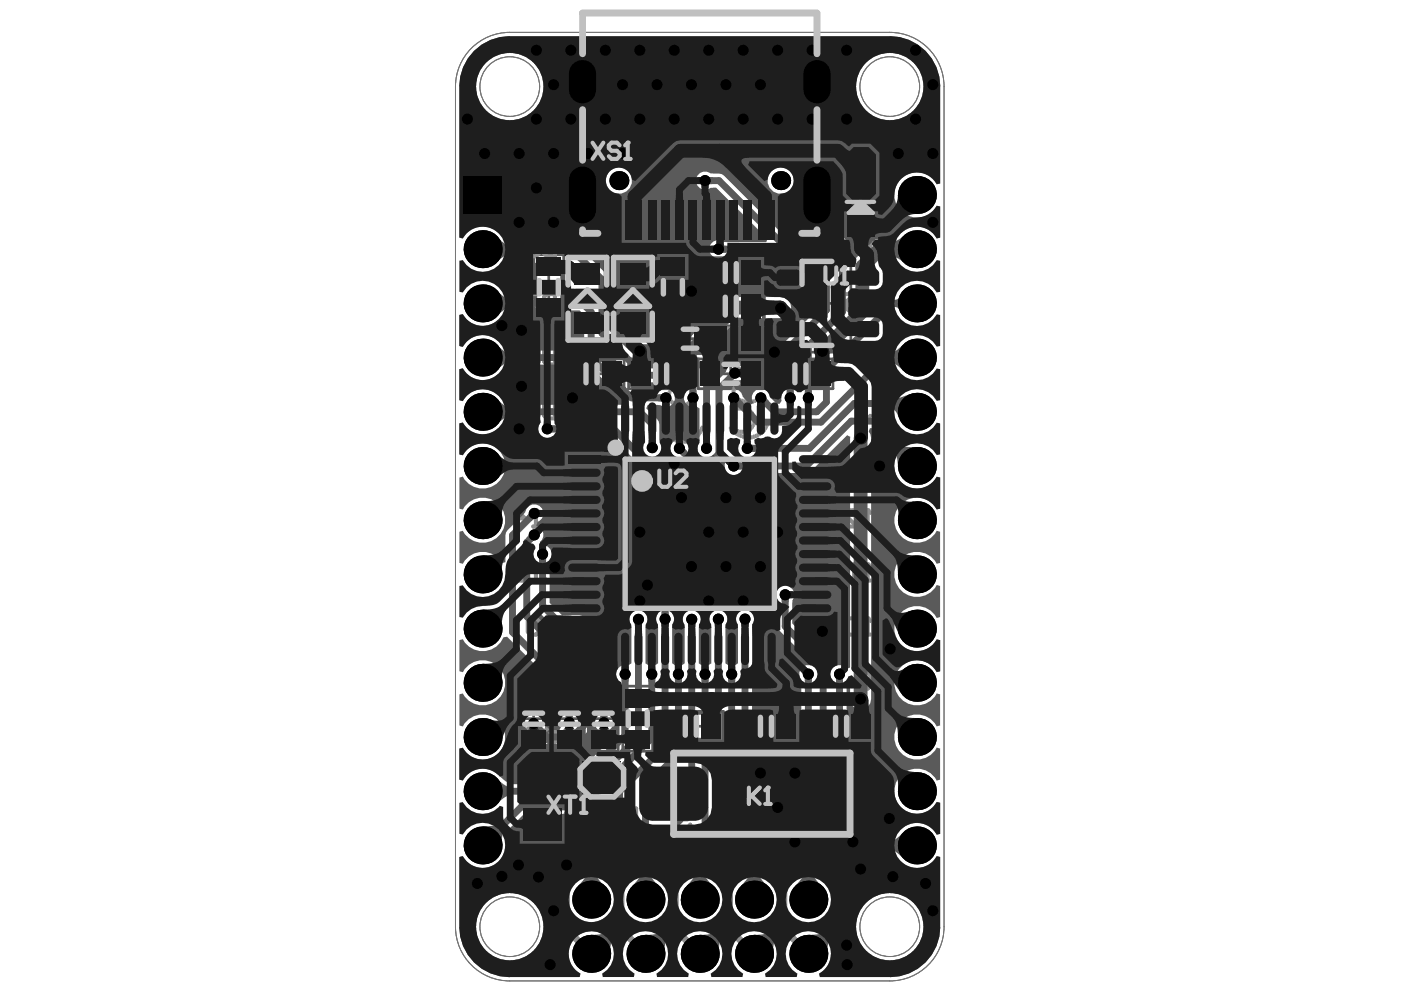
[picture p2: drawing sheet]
<svg xmlns="http://www.w3.org/2000/svg" width="297mm" height="210mm" viewBox="0 0 297 210" stroke-linecap="round" stroke-linejoin="round" font-family="sans-serif">
<g fill="none" stroke="#5a5a5a" stroke-width=".58">
<path d="M113.2 54h6.3v13.8h-6.3zM113.6 56h5.5v9.8h-5.5zM116.4 58.2v5.4M139.5 54h6.3v13.8h-6.3zM139.9 56h5.5v9.8h-5.5zM142.7 58.2v5.4M148 54.6h13.8v6.4h-13.8zM150.1 55.1h9.7v5.4h-9.7zM152.2 57.8h5.5M154.9 55.1v5.4M162.1 54h26.3v20.7h-26.3zM170 55.4h10.4v17.8h-10.4z"/>
<path d="M113.6 60.9h5.5M118.5 76.1h13.8v6.3h-13.8zM120.5 76.5h9.8v5.5h-9.8zM122.7 79.3h5.4M125.4 76.5v5.5M133.3 76.1h13.8v6.3h-13.8zM135.3 76.5h9.8v5.5h-9.8zM137.4 79.3h5.5M139.4 68.7h13.8v6.3h-13.8zM139.9 60.9h5.5M140.2 76.5v5.5M141.4 69.1h18.4v5.4h-18.4z"/>
<path d="M143.6 71.8h5.4M146.3 69.1v5.4M148 61.7h13.8v6.4h-13.8zM148 76.1h13.8v6.3h-13.8zM150.1 62.2h9.7v5.4h-9.7zM150.1 76.5h9.7v5.5h-9.7zM152.2 79.3h5.5M152.2 64.9h5.5M154.9 62.2v5.4M154.9 76.5v5.5M162.8 76.1h13.8v6.3h-13.8zM164.8 76.5h9.8v5.5h-9.8z"/>
<path d="M167 79.3h5.4M169.7 76.5v5.5M172.3 64.3h5.8M175.2 61.5v5.7M110 145.5h6.3v13.8h-6.3zM110.4 152.4h5.5M110.4 147.5h5.5v9.8h-5.5zM113.1 149.6v5.5M117.6 145.5h6.3v13.8h-6.3zM118 152.4h5.5M118 147.5h5.5v9.8h-5.5zM120.7 149.6v5.5"/>
<path d="M124.7 145.5h6.4v13.8h-6.4zM125.2 152.4h5.4M125.2 147.5h5.4v9.8h-5.4zM127.9 149.6v5.5M132 145.5h6.4v13.8h-6.4zM132.5 152.4h5.4M132.5 147.5h5.4v9.8h-5.4zM135.2 149.6v5.5M139.6 150.8h13.8v6.3h-13.8zM141.6 151.3h9.8v5.4h-9.8zM143.7 154h5.5M146.5 151.3v5.4"/>
<path d="M155.5 150.8h13.8v6.3h-13.8zM157.5 151.3h9.8v5.4h-9.8zM159.7 154h5.4M162.4 151.3v5.4M171.4 150.8h13.8v6.3h-13.8zM173.4 151.3h9.8v5.4h-9.8zM175.6 154h5.5M178.3 151.3v5.4"/>
</g>
<g fill="none" stroke="#5a5a5a" stroke-width=".29">
<path d="M179.7 47.8h5.7M182.6 45v5.7"/>
<circle cx="182.6" cy="47.8" r="2.01"/>
</g>
<g fill="none" stroke="#5a5a5a" stroke-width=".21">
<path d="M99.9 10.2a11.5 11.5 0 0 1 8.2-3.3h80.5a11.5 11.5 0 0 1 11.6 11.5v178.1a11.5 11.5 0 0 1-11.6 11.5h-80.5a11.5 11.5 0 0 1-11.5-11.5v-178.1a11.4 11.4 0 0 1 3.3-8.2z"/>
<circle cx="108.1" cy="18.4" r="6.3"/>
<circle cx="188.7" cy="18.4" r="6.3"/>
<circle cx="108.1" cy="196.5" r="6.3"/>
<circle cx="188.7" cy="196.5" r="6.3"/>
</g>
<g fill="none" stroke="#787878" stroke-width=".21">
<path d="M99.9 10.2a11.5 11.5 0 0 1 8.2-3.3h80.5a11.5 11.5 0 0 1 11.6 11.5v178.1a11.5 11.5 0 0 1-11.6 11.5h-80.5a11.5 11.5 0 0 1-11.5-11.5v-178.1a11.4 11.4 0 0 1 3.3-8.2z"/>
<circle cx="108.1" cy="18.4" r="6.3"/>
<circle cx="188.7" cy="18.4" r="6.3"/>
<circle cx="108.1" cy="196.5" r="6.3"/>
<circle cx="188.7" cy="196.5" r="6.3"/>
</g>
<g fill="none" stroke="#8c8c8c" stroke-width=".21">
<path d="M139 36.8v.4M139.2 36.6v.8M139.3 36.6v.8M139.5 36.6v.8M139.6 36.6v.8M139.8 36.6v.8M139.9 36.5v.9M140 36.5v.7M140.2 36.5v.7M140.3 36.5v.7M140.5 36.5v.7M140.6 36.5v.7"/>
<path d="M140.8 36.5v.7M140.9 36.5v.7M141.1 36.5v.7M141.2 36.5v.7M141.4 36.5v.6M141.5 34.4v1.5M141.5 36.5v.6M141.5 40v2.2M141.7 34v2.3M141.7 36.5v.6M141.7 39.6v2.9M141.8 33.6v3.5"/>
<path d="M141.8 39.3v3.5M141.9 33.4v3.7M141.9 39.1v4M142.1 33.1v4M142.1 39v1.4M142.2 33v1.4M142.2 35.9v1.2M142.2 38.8v1.2M142.4 32.8v1.4M142.4 36.1v1M142.4 38.7v1M142.5 32.7v1.2"/>
<path d="M142.5 36.3v.8M142.5 38.5v1.1M142.7 32.5v1.1M142.7 36.3v.9M142.7 38.4v.9M142.8 32.4v.9M142.8 36.3v.9M142.8 38.4v.7M143 32.3v.8M143 36.3v.9M143 38.2v.9M143.1 32.3v.7"/>
<path d="M143.1 36.3v1.1M143.1 38.2v.8M143.3 32.1v.9M143.3 36.3v1.1M143.3 38.2v.8M143.4 32.1v.7M143.4 36.3v1.1M143.4 38.1v.7M143.6 32.1v.7M143.6 36.3v1.1M143.6 38.1v.7M143.7 32v.7"/>
<path d="M143.7 36.5v.9M143.7 38.1v.7M143.8 32v.7M143.8 36.5v.9M143.8 38.1v.7M144 32v.7M144 36.5v1M144 38.1v.7M144.1 32v.7M144.1 36.5v1M144.1 38.1v.7M144.3 32v.5"/>
<path d="M144.3 36.5v1M144.3 38.1v.7M144.4 32v.7M144.4 36.5v.9M144.4 38.1v.7M144.6 32v.7M144.6 36.5v.9M144.6 38.1v.7M144.7 32v.7M144.7 36.5v.9M144.7 38.1v.7M144.9 32v.7"/>
<path d="M144.9 36.5v.9M144.9 38.1v.7M145 32v.7M145 36.5v.9M145 38.2v.8M145.2 32v.7M145.2 36.5v.9M145.2 38.2v.8M145.3 32.1v.7M145.3 36.5v.9M145.3 38.2v.8M145.3 39.3v2.7"/>
<path d="M145.5 32.1v.7M145.5 36.5v.7M145.5 38.1v3.6M145.6 32.1v.7M145.6 36.5v.7M145.6 38.1v3.2M145.7 32.3v.7M145.7 36.3v.9M145.7 37.9v2.8M145.9 32.3v.8M145.9 36.3v1.1M145.9 38.1v1.9"/>
<path d="M146 32.4v.9M146 36.2v1.2M146 38.2v1.5M146.2 32.5v.9M146.2 36.1v1.3M146.2 38.8v1M146.3 32.5v1.4M146.3 35.8v1.6M146.3 39v1.3M146.5 32.7v2M146.5 35v2.4M146.5 39.1v4.5"/>
<path d="M146.6 33v3.6M146.6 36.8v.7M146.6 39.3v4M146.8 33.1v3.2M146.8 36.8v.7M146.8 39.6v3.5M146.9 33.4v2.8M146.9 36.8v.7M146.9 39.8v2.8M147.1 33.9v1.9M147.1 36.9v.5M140.2 51.4v.4"/>
<path d="M140.3 51.2v.9M140.5 51.1v1.2M140.6 50.9v1.4M140.8 50.9v1.5M140.8 57.4v.5M140.9 50.9v1.5M140.9 57.4v.7M141.1 50.9v1.4M141.1 55.5v1.3M141.1 57.4v.7M141.2 51.1v1.2M141.2 54.9v3"/>
<path d="M141.4 40.6v.9M141.4 46.9v2M141.4 51.2v.9M141.4 54.6v3.3M141.4 59.6v.2M141.5 46v3.3M141.5 51.4v.4M141.5 54.4v3.4M141.5 59.4v.6M141.7 45.5v3.8M141.7 54.2v3.6M141.7 59.4v.6"/>
<path d="M141.8 45.4v4.1M141.8 54v1.3M141.8 56.8v1M141.8 59.4v.6M141.9 45.2v4.1M141.9 53.9v1.1M141.9 56.9v.9M141.9 59.4v.7M142.1 41.6v1.6M142.1 45.1v1.6M142.1 48.9v.3M142.1 51.5v.3"/>
<path d="M142.1 53.9v.8M142.1 57.1v.8M142.1 59.4v.7M142.2 42v1.3M142.2 45.1v.9M142.2 51.4v.6M142.2 53.7v.9M142.2 57.2v.7M142.2 59.4v1.8M142.4 42.5v1M142.4 45.1v.7M142.4 51.2v.8"/>
<path d="M142.4 53.6v.8M142.4 57.2v.7M142.4 59.4v1.6M142.5 42.6v1M142.5 45.1v.7M142.5 51.2v.8M142.5 53.6v.7M142.5 57.2v.7M142.5 59.4v1.5M142.7 42.9v.7M142.7 45.1v.9M142.7 51.2v.8"/>
<path d="M142.7 53.6v.7M142.7 57.4v.5M142.7 59.4v1.3M142.8 42.9v.9M142.8 45.1v1.2M142.8 51.2v.8M142.8 53.6v.6M142.8 57.4v.5M142.8 59.4v1.3M143 43.1v.7M143 45.2v1.5M143 51.2v.8"/>
<path d="M143 53.4v.8M143 57.2v.7M143 59.4v1.2M143.1 43.1v.7M143.1 45.4v1.9M143.1 51.2v.8M143.1 53.4v.8M143.1 57.2v.7M143.1 59.4v1.2M143.3 43.2v.6M143.3 45.5v2.5M143.3 51.2v.8"/>
<path d="M143.3 53.4v.8M143.3 57.2v.7M143.3 59.4v1.2M143.4 43.1v.7M143.4 45.8v2.8M143.4 51.2v.8M143.4 53.4v.8M143.4 57.1v.8M143.4 59.4v1M143.6 43.1v.7M143.6 46.3v2.6M143.6 51.2v.8"/>
<path d="M143.6 53.6v.7M143.6 56.9v.9M143.6 59.4v1M143.7 43.1v.7M143.7 46.9v2.3M143.7 51.2v.8M143.7 53.6v.7M143.7 56.9v.9M143.7 59.4v1M143.8 42.9v.9M143.8 47.4v2.1M143.8 51.2v.8"/>
<path d="M143.8 53.6v.8M143.8 56.6v1.1M143.8 59.4v1M144 42.9v.7M144 48v1.6M144 51.2v.8M144 53.7v.9M144 56.5v1M144 59.4v1M144.1 42.8v.8M144.1 48.6v1.2M144.1 51.2v.8"/>
<path d="M144.1 53.7v1.3M144.1 56.2v1.2M144.1 59.4v.9M144.3 42.5v1M144.3 48.9v.9M144.3 51.2v.8M144.3 53.9v3.3M144.3 59.4v.9M144.4 42.3v1M144.4 49v.9M144.4 51.2v.8M144.4 54v3.2"/>
<path d="M144.4 57.8v.6M144.4 59.4v.9M144.6 42v1.2M144.6 49.2v.7M144.6 51.2v.8M144.6 54.3v4.2M144.6 59.4v.9M144.7 41.7v1.4M144.7 49.3v.8M144.7 51.2v.8M144.7 54.6v3.9M144.7 59.4v.9"/>
<path d="M144.9 41.3v1.6M144.9 45.1v.1M144.9 49.3v.8M144.9 51.2v.8M144.9 55.2v3.3M144.9 59.4v.9M145 40.7v1.9M145 45v.4M145 49.3v.8M145 51.2v.8M145 55.6v2.6M145 59.4v.9"/>
<path d="M145.2 40.1v2.2M145.2 44.8v.6M145.2 49.3v.8M145.2 51.2v.8M145.2 55.2v2.5M145.2 59.6v.7M145.3 43.9v.3M145.3 44.8v.7M145.3 49.3v.8M145.3 51.2v.8M145.3 54.9v2.6M145.3 59.6v.7"/>
<path d="M145.5 43.8v.6M145.5 44.8v.7M145.5 49.3v.8M145.5 51.2v.8M145.5 54.6v2M145.5 56.8v.9M145.5 59.6v.7M145.6 43.6v.9M145.6 44.8v.7M145.6 49.2v.7M145.6 51.2v.8M145.6 54.3v1.7"/>
<path d="M145.6 56.9v.9M145.6 59.6v.7M145.7 43.5v.9M145.7 44.8v.7M145.7 49.2v.7M145.7 51.2v.8M145.7 54v1.6M145.7 57.1v.7M145.7 59.6v.7M145.9 43.3v1.1M145.9 45v.7M145.9 49v.8"/>
<path d="M145.9 51.2v.8M145.9 53.9v1.4M145.9 57.1v.8M145.9 59.6v.7M146 43.1v1.1M146 45v1M146 48.9v.9M146 51.2v.8M146 53.7v1.3M146 57.2v.7M146 59.6v.7M146.2 42.6v1.5"/>
<path d="M146.2 45.1v1.2M146.2 48.6v1M146.2 51.2v.8M146.2 53.6v1.1M146.2 57.2v.7M146.2 59.6v.7M146.3 42.2v1.7M146.3 45.2v1.5M146.3 48.5v1M146.3 51.2v.8M146.3 53.4v1M146.3 57.4v.5"/>
<path d="M146.3 59.6v.7M146.5 45.4v2M146.5 48v1.3M146.5 51.2v.8M146.5 53.3v1M146.5 57.4v.7M146.5 59.6v.7M146.6 45.5v3.7M146.6 51.2v.8M146.6 53.3v.7M146.6 57.4v.7M146.6 59.6v.7"/>
<path d="M146.8 45.8v3.2M146.8 51.2v.8M146.8 53.1v.9M146.8 57.4v.7M146.8 59.6v.5M146.9 46.3v2.4M146.9 51.4v.6M146.9 53.1v.8M146.9 57.4v.7M146.9 59.6v.5M147.1 40.4v1.5M147.1 46.7v1.8"/>
<path d="M147.1 51.5v.2M147.1 53.1v.8M147.1 57.4v.7M147.2 53.1v.6M147.2 57.4v.7M147.4 53v.7M147.4 57.2v.7M147.5 53.1v.6M147.5 57.2v.7M147.6 53.1v.8M147.6 57.1v.8M147.8 53.1v.8"/>
<path d="M147.8 56.9v.9M147.9 53.1v.9M147.9 56.8v1M148.1 53.3v.9M148.1 56.5v1.2M148.2 53.3v1.1M148.2 56v1.5M148.4 53.4v4M148.5 53.6v3.5M148.7 53.7v3.1M148.8 54v2.5M149 54.3v1.7"/>
<path d="M139 76.5v.4M139.2 76.3v.8M139.3 76.3v.8M139.5 76.3v.8M139.6 76.3v.8M139.8 76.3v.8M139.9 76.2v.9M140 76.2v.7M140.2 76.2v.7M140.3 76.2v.7M140.5 76.2v.7M140.6 76.2v.7"/>
<path d="M140.8 76.2v.7M140.9 76.2v.7M141.1 76.2v.7M141.2 76.2v.7M141.4 61.3v1M141.4 67.3v.9M141.4 76.2v.6M141.5 60.9v1.7M141.5 66.7v2.2M141.5 74.1v1.5M141.5 76.2v.6M141.7 60.7v2.2"/>
<path d="M141.7 66.3v2.9M141.7 73.7v2.3M141.7 76.2v.6M141.8 60.6v2.5M141.8 66v3.5M141.8 73.3v3.5M141.9 60.4v2.9M141.9 65.8v4M141.9 73.1v3.7M142.1 60.3v1.1M142.1 62.3v1M142.1 65.7v1.4"/>
<path d="M142.1 68.3v1.6M142.1 72.8v4M142.2 62.6v.9M142.2 65.5v1.2M142.2 68.7v1.4M142.2 72.7v1.4M142.2 75.6v1.2M142.4 62.8v.8M142.4 65.4v1M142.4 69.2v1M142.4 72.5v1.4M142.4 75.8v1"/>
<path d="M142.5 62.9v.7M142.5 65.2v1.1M142.5 69.3v1.1M142.5 72.4v1.2M142.5 76v.8M142.7 63.1v.7M142.7 65.1v.9M142.7 69.6v.8M142.7 72.2v1.1M142.7 76v.9M142.8 63.1v.7M142.8 65.1v.7"/>
<path d="M142.8 69.6v.9M142.8 72.1v.9M142.8 76v.9M143 63.2v.7M143 65v.8M143 69.8v.7M143 72v.8M143 76v.9M143.1 63.2v.7M143.1 65v.7M143.1 69.8v.7M143.1 72v.7"/>
<path d="M143.1 76v1.1M143.3 63.3v.8M143.3 65v.7M143.3 69.9v.6M143.3 71.8v.9M143.3 76v1.1M143.4 63.3v.8M143.4 64.8v.7M143.4 69.8v.7M143.4 71.8v.7M143.4 76v1.1M143.6 63.3v.8"/>
<path d="M143.6 64.8v.7M143.6 69.8v.7M143.6 71.8v.7M143.6 76v1.1M143.7 63.3v.8M143.7 64.8v.7M143.7 69.8v.7M143.7 71.7v.7M143.7 76.2v.9M143.8 63.5v.7M143.8 64.8v.7M143.8 69.6v.9"/>
<path d="M143.8 71.7v.7M143.8 76.2v.9M144 63.5v.7M144 64.8v.7M144 69.6v.8M144 71.7v.7M144 76.2v1M144.1 63.5v.7M144.1 64.8v.7M144.1 69.5v.9M144.1 71.7v.7M144.1 76.2v1"/>
<path d="M144.3 63.5v.7M144.3 64.8v.7M144.3 69.2v1M144.3 71.7v.5M144.3 76.2v1M144.4 63.5v.7M144.4 64.8v.7M144.4 69v1.1M144.4 71.7v.7M144.4 76.2v.9M144.6 63.5v.7M144.6 64.8v.7"/>
<path d="M144.6 68.7v1.2M144.6 71.7v.7M144.6 76.2v.9M144.7 63.5v.7M144.7 64.8v.7M144.7 68.5v1.3M144.7 71.7v.7M144.7 76.2v.9M144.9 63.6v.6M144.9 64.8v.7M144.9 68v1.6M144.9 71.7v.7"/>
<path d="M144.9 76.2v.9M145 63.6v.6M145 65v.7M145 67.4v1.9M145 71.7v.7M145 76.2v.9M145.2 63.5v.7M145.2 65v.7M145.2 66.8v2.2M145.2 71.7v.7M145.2 76.2v.9M145.3 63.5v.7"/>
<path d="M145.3 65v.7M145.3 66v2.7M145.3 70.6v.3M145.3 71.8v.7M145.3 76.2v.9M145.5 63.5v.7M145.5 64.8v3.7M145.5 70.5v.6M145.5 71.8v.7M145.5 76.2v.7M145.6 63.5v.7M145.6 64.8v3.2"/>
<path d="M145.6 70.4v.8M145.6 71.8v.7M145.6 76.2v.7M145.7 63.5v.7M145.7 64.7v2.7M145.7 70.2v.9M145.7 72v.7M145.7 76v.9M145.9 63.5v.7M145.9 64.8v1.9M145.9 70.1v1M145.9 72v.8"/>
<path d="M145.9 76v1.1M146 63.5v.6M146 65v1.4M146 69.8v1.1M146 72.1v.9M146 75.9v1.2M146.2 63.3v.8M146.2 65.5v1.1M146.2 69.3v1.5M146.2 72.2v.9M146.2 75.8v1.3M146.3 63.3v.8"/>
<path d="M146.3 65.7v1.3M146.3 68.9v1.7M146.3 72.2v1.4M146.3 75.5v1.6M146.5 63.3v.6M146.5 65.8v4.6M146.5 72.4v2M146.5 74.7v2.4M146.6 63.2v.7M146.6 66v4.1M146.6 72.7v3.6M146.6 76.5v.7"/>
<path d="M146.8 63.1v.8M146.8 66.3v3.5M146.8 72.8v3.2M146.8 76.5v.7M146.9 63.1v.7M146.9 66.6v2.7M146.9 73.1v2.8M146.9 76.5v.7M147.1 62.9v.9M147.1 67.1v1.5M147.1 73.6v1.9M147.1 76.6v.5"/>
<path d="M147.2 62.9v.7M147.4 62.9v.7M147.5 62.9v.6M153 65.2v2.6M153.2 65.1v4.8M153.3 65.1v8.7M153.5 65.1v8.7M153.6 65.4v8.6M153.8 66.4v7.4M153.9 68.6v4.9M154.1 69.3v.6M154.2 69.3v.6"/>
<path d="M154.3 69.3v.6M154.5 69.3v.6M154.6 69.3v.6M154.8 69.3v.6M154.9 69.3v.6M155.1 69.3v.7M155.2 69.3v.7M155.4 69.3v.7M155.4 76.3v1.2M155.5 69.3v.7M155.5 76v1.9M155.7 69.3v.7"/>
<path d="M155.7 75.7v2.5M155.8 69.3v.7M155.8 75.6v2.6M156 69.3v.7M156 75.4v2.7M156.1 69.3v.7M156.1 75.4v.9M156.1 77.3v.6M156.2 69.3v.7M156.2 75.3v.9M156.2 77.3v.6M156.4 69.3v.7"/>
<path d="M156.4 75.1v.9M156.4 77.3v1.2M156.5 69.3v.7M156.5 75.1v.8M156.5 77.3v1.2M156.7 69.3v.7M156.7 75v.9M156.7 77.5v1M156.8 69.3v.7M156.8 75v.7M156.8 77.9v1M157 69.3v.7"/>
<path d="M157 74.8v.9M157 77.9v1.2M157.1 69.3v.7M157.1 74.8v.8M157.1 77.9v1.2M157.3 69.3v.7M157.3 74.8v.8M157.3 77.9v1M157.4 69.3v.7M157.4 74.7v.7M157.4 78.1v.8M157.4 79.2v.5"/>
<path d="M157.6 69.3v.7M157.6 74.7v.7M157.6 78.5v1.2M157.7 69.3v.7M157.7 74.7v.7M157.7 78.5v1.3M157.9 69.3v.7M157.9 74.7v.6M157.9 78.5v1.3M158 69.3v.7M158 74.6v.7M158 78.6v1.2"/>
<path d="M158.1 69.3v.7M158.1 74.6v.7M158.1 79.1v.7M158.3 69.3v.7M158.3 74.6v.7M158.3 79.2v.6M158.4 69.3v.7M158.4 74.6v.7M158.4 79.2v.6M158.6 69.3v.7M158.6 74.6v.7M158.6 79.2v.8"/>
<path d="M158.7 69.3v.7M158.7 74.6v.7M158.7 79.2v.8M158.9 69.3v.7M158.9 74.6v.7M158.9 79.2v.8M159 69.3v.7M159 74.6v.7M159 79.2v.6M159.2 69.3v.7M159.2 74.6v.7M159.2 79.1v.7"/>
<path d="M159.3 69.3v.7M159.3 74.7v.7M159.3 79.1v.7M159.5 69.3v.7M159.5 74.7v.7M159.5 79.1v.7M159.6 69.3v.7M159.6 74.7v.9M159.6 78.9v.8M159.8 69.3v.7M159.8 74.8v.9M159.8 78.8v.9"/>
<path d="M159.9 69.3v.7M159.9 74.8v1.1M159.9 78.6v.9M160 69.3v.7M160 75v1.2M160 78.4v1.1M160.2 69.3v.7M160.2 75.1v1.5M160.2 78.1v1.3M160.3 69.3v.7M160.3 75.3v3.9M160.5 69.3v.7"/>
<path d="M160.5 75.6v3.3M160.6 69.4v.6M160.6 75.7v3.1M160.8 69.4v.6M160.8 76.2v2.3M160.9 69.4v.6M160.9 76.7v1.2M161.1 69.4v.6M139.5 81.6v.4M139.6 81.4v.8M139.8 81.4v.8M139.9 81.4v.8"/>
<path d="M140 81.6v.6M140.2 81.6v.7M140.3 81.6v.7M140.5 81.6v.7M140.6 81.6v.7M140.8 81.6v.7M140.8 91.5v.3M140.9 81.6v.7M140.9 91.4v.7M141.1 81.6v.7M141.1 87.6v.4M141.1 91.4v.8"/>
<path d="M141.2 81.6v.7M141.2 87.4v.8M141.2 91.4v1M141.4 81.7v.6M141.4 87.4v.8M141.4 91.5v1M141.5 81.7v.6M141.5 87.4v.8M141.5 91.5v1.2M141.7 81.7v.8M141.7 83v1.5M141.7 87.3v.7"/>
<path d="M141.7 91.7v1.1M141.8 81.7v.8M141.8 82.8v2M141.8 87.3v.7M141.8 91.7v1.3M141.9 81.7v3.4M141.9 87.3v.7M141.9 91.8v1.2M142.1 81.7v3.7M142.1 87.3v.7M142.1 91.8v1.3M142.2 81.7v1.8"/>
<path d="M142.2 83.9v1.6M142.2 87.1v.8M142.2 92v1.3M142.4 81.7v1.3M142.4 84.5v1.2M142.4 87.1v.8M142.4 92v1.3M142.5 81.7v1.1M142.5 84.8v1M142.5 87.1v.8M142.5 92v1.4M142.7 81.7v.9"/>
<path d="M142.7 84.9v1.1M142.7 87.1v.8M142.7 92v1.4M142.8 81.7v.8M142.8 85.1v.9M142.8 87.1v.8M142.8 92.1v1.5M143 81.7v.8M143 85.2v.9M143 87.1v.8M143 92.1v.6M143 92.8v.8"/>
<path d="M143.1 81.7v.8M143.1 85.4v.7M143.1 87.1v.8M143.1 92.1v.7M143.1 93v.7M143.3 81.7v.8M143.3 85.5v.8M143.3 87.1v.8M143.3 92.1v.7M143.3 93v.7M143.4 81.7v.8M143.4 85.5v.8"/>
<path d="M143.4 87.1v.8M143.4 92.1v.7M143.4 93v.7M143.6 81.7v.8M143.6 85.7v.7M143.6 87.1v.8M143.6 92.1v.7M143.6 93.1v.7M143.7 81.7v.8M143.7 85.7v.7M143.7 87.1v.8M143.7 92.1v.7"/>
<path d="M143.7 93.1v.7M143.8 81.7v.8M143.8 85.7v.7M143.8 87.1v.8M143.8 92.1v.7M143.8 93.1v.7M144 81.7v.8M144 85.7v.7M144 87.1v.8M144 92.1v.6M144 93.3v.7M144.1 81.7v.8"/>
<path d="M144.1 85.7v.7M144.1 87.3v.7M144.1 92v.7M144.1 93.3v.7M144.3 81.7v.8M144.3 85.7v.7M144.3 87.3v.7M144.3 92v.7M144.3 93.3v.7M144.4 81.7v.8M144.4 85.7v.7M144.4 87.3v.7"/>
<path d="M144.4 92v.7M144.4 93.3v.7M144.6 81.7v.8M144.6 85.7v.7M144.6 87.4v.8M144.6 91.8v.7M144.6 93.3v.7M144.7 81.7v.8M144.7 85.7v.7M144.7 87.4v.8M144.7 91.8v.7M144.7 93.3v.7"/>
<path d="M144.9 81.7v.8M144.9 85.7v.7M144.9 87.4v.9M144.9 91.7v.8M144.9 93.3v.7M145 81.7v.8M145 85.7v.7M145 87.6v.8M145 91.5v.9M145 93.3v.7M145.2 81.7v.8M145.2 85.5v.8"/>
<path d="M145.2 87.7v.9M145.2 91.4v.8M145.2 93.3v.7M145.3 81.7v.8M145.3 85.5v.8M145.3 87.7v1M145.3 91.2v1M145.3 93.3v.7M145.5 81.7v.8M145.5 85.4v.9M145.5 87.9v1.1M145.5 91.1v1"/>
<path d="M145.5 93.3v.7M145.6 81.7v.8M145.6 85.4v.7M145.6 88v1.3M145.6 90.8v1.2M145.6 93.3v.7M145.7 81.7v.8M145.7 85.2v.9M145.7 88.2v3.6M145.7 93.3v.5M145.9 81.7v.6M145.9 85.1v.9"/>
<path d="M145.9 88.3v3.4M145.9 93.1v.7M146 81.7v.6M146 84.9v1.1M146 88.6v2.8M146 93.1v.7M146.2 81.6v.7M146.2 84.7v1.1M146.2 88.9v2.2M146.2 93.1v.7M146.3 81.6v.7M146.3 84.4v1.3"/>
<path d="M146.3 89.3v1.3M146.3 93v.7M146.5 81.6v1.2M146.5 83.8v1.7M146.5 93v.7M146.6 81.6v3.8M146.6 92.8v.9M146.8 81.6v3.5M146.8 92.8v.8M146.9 81.6v3.2M146.9 92.7v.9M147.1 81.6v2.8"/>
<path d="M147.1 92.5v.9M147.2 81.6v.6M147.2 82.9v.7M147.2 92.5v.8M147.4 92.4v.9M147.5 92.2v.9M147.6 92.1v.9M147.8 92v1M147.9 91.8v1M148.1 91.5v1.2M148.2 91.4v1.1M148.4 91.1v1.3"/>
<path d="M148.5 90.6v1.5M148.7 90.3v1.7M148.8 90.3v1.4M149 90.3v1.1M149.1 90.3v.8M154.6 90.6v.3M154.8 90.5v.7M154.9 86.7v.4M154.9 90.5v.8M155.1 86.5v.8M155.1 90.5v1M155.2 80.8v.3"/>
<path d="M155.2 82.6v1M155.2 86.5v.8M155.2 90.6v1M155.4 80.7v.6M155.4 82.1v1.8M155.4 86.5v.8M155.4 90.6v1.2M155.5 80.7v.6M155.5 82v2.2M155.5 86.4v.7M155.5 90.8v1.1M155.7 80.7v.6"/>
<path d="M155.7 81.9v2.4M155.7 86.4v.7M155.7 90.8v1.3M155.8 80.7v.7M155.8 81.7v2.9M155.8 86.4v.7M155.8 90.9v1.2M156 80.7v.7M156 81.6v1.1M156 83.6v1M156 86.4v.7M156 90.9v1.3"/>
<path d="M156.1 80.7v1.7M156.1 83.9v.9M156.1 86.2v.8M156.1 91v1.4M156.2 80.7v1.6M156.2 84v.9M156.2 86.2v.8M156.2 91v1.4M156.4 80.7v1.4M156.4 84.2v.7M156.4 86.2v.8M156.4 91v1.5"/>
<path d="M156.5 80.7v1.3M156.5 84.3v.8M156.5 86.2v.8M156.5 91v1.5M156.7 80.7v1.3M156.7 84.3v.8M156.7 86.2v.8M156.7 91.2v1.5M156.8 80.7v1.2M156.8 84.5v.7M156.8 86.2v.8M156.8 91.2v.6"/>
<path d="M156.8 91.9v.8M157 80.7v1.2M157 84.5v.7M157 86.2v.8M157 91.2v.7M157 92.1v.7M157.1 80.7v1.2M157.1 84.6v.8M157.1 86.2v.8M157.1 91.2v.7M157.1 92.1v.7M157.3 80.7v1"/>
<path d="M157.3 84.6v.8M157.3 86.2v.8M157.3 91.2v.7M157.3 92.1v.7M157.4 80.7v1M157.4 84.6v.8M157.4 86.2v.8M157.4 91.2v.7M157.4 92.2v.7M157.6 80.7v1M157.6 84.6v.8M157.6 86.2v.8"/>
<path d="M157.6 91.2v.7M157.6 92.2v.7M157.7 80.7v1M157.7 84.8v.7M157.7 86.2v.8M157.7 91.2v.7M157.7 92.2v.7M157.9 80.7v1M157.9 84.8v.7M157.9 86.2v.8M157.9 91.2v.6M157.9 92.4v.7"/>
<path d="M158 80.7v.9M158 84.8v.7M158 86.4v.7M158 91v.8M158 92.4v.7M158.1 80.7v.9M158.1 84.8v.7M158.1 86.4v.7M158.1 91v.8M158.1 92.4v.7M158.3 80.7v.9M158.3 84.8v.7"/>
<path d="M158.3 86.4v.7M158.3 91v.8M158.3 92.4v.7M158.4 80.7v.9M158.4 84.8v.7M158.4 86.5v.8M158.4 90.9v.7M158.4 92.4v.7M158.6 80.7v.9M158.6 84.8v.7M158.6 86.5v.8M158.6 90.9v.7"/>
<path d="M158.6 92.4v.7M158.7 80.7v.9M158.7 84.9v.6M158.7 86.5v.9M158.7 90.8v.8M158.7 92.4v.7M158.9 80.7v.9M158.9 84.9v.6M158.9 86.7v.8M158.9 90.6v.9M158.9 92.4v.7M159 80.8v.8"/>
<path d="M159 84.8v.7M159 86.8v.9M159 90.5v.8M159 92.4v.7M159.2 80.8v.8M159.2 84.8v.7M159.2 86.8v1M159.2 90.3v1M159.2 92.4v.7M159.3 80.8v.8M159.3 84.8v.7M159.3 87v1.1"/>
<path d="M159.3 90.2v1M159.3 92.4v.7M159.5 80.8v.8M159.5 84.8v.7M159.5 87.1v1.3M159.5 89.9v1.1M159.5 92.4v.7M159.6 80.8v.8M159.6 84.8v.7M159.6 87.3v3.6M159.6 92.4v.5M159.8 80.8v.8"/>
<path d="M159.8 84.8v.7M159.8 87.4v3.4M159.8 92.2v.7M159.9 80.8v.8M159.9 84.8v.6M159.9 87.7v2.8M159.9 92.2v.7M160 80.8v.8M160 84.6v.8M160 88v2.2M160 92.2v.7M160.2 80.8v.8"/>
<path d="M160.2 84.6v.8M160.2 88.4v1.3M160.2 92.1v.7M160.3 80.8v.8M160.3 84.6v.6M160.3 92.1v.7M160.5 80.8v.8M160.5 84.5v.7M160.5 91.9v.9M160.6 80.8v.6M160.6 84.3v.9M160.6 91.9v.8"/>
<path d="M160.8 80.8v.6M160.8 84.3v.8M160.8 91.8v.9M160.9 84.2v.9M160.9 91.6v.9M161.1 84.2v.7M161.1 91.6v.8M161.2 84.2v.7M161.2 91.5v.9M161.4 84.2v.6M161.4 91.3v.9M161.5 91.2v.9"/>
<path d="M161.7 91v1.1M161.8 90.9v1M161.9 90.6v1.2M162.1 90.5v1.1M162.2 90.2v1.3M162.4 89.7v1.5M162.5 89.4v1.6M162.7 89.4v1.4M162.8 89.4v1.1M163 89.4v.8"/>
</g>
<path d="M122 178.9l-1.9 1.8v16.3l5.3 5.3M133.5 178.9l-1.8 1.8v16.3l5.2 5.3M145 178.9l-1.8 1.8v16.3l5.2 5.3M156.5 178.9l-1.8 1.8v16.3l5.2 5.3M168 178.9l-1.8 1.8v16.3l5.2 5.3" fill="none" stroke="#8c8c8c" stroke-width="1.5"/>
<path d="M121.7 171.4v2.3M121.7 174.9h1.1l.6 .5v1.2l-.6 .6h-.5l-.6-.6zM121.7 174.9l-1.2 1.1-.6 1.2M123.4 171.4h-2.3l-1.2 1.2 1.2 1.1h2.3M131.4 171.4h3.5v1.7l-.6 .6h-.6l-.6-.6v-1.7" fill="none" stroke="#8c8c8c" stroke-width=".86"/>
<circle cx="133.1" cy="171.4" r=".43" fill="#8c8c8c"/>
<path d="M131.4 171.4v1.7l.6 .6h.6l.5-.6v-1.7M131.4 175.4l.6-.5h2.3l.6 .5v1.2l-.6 .6h-2.3l-.6-.6zM142.9 171.4h3.5v1.7l-.6 .6h-.6l-.6-.6v-1.7" fill="none" stroke="#8c8c8c" stroke-width=".86"/>
<circle cx="144.6" cy="171.4" r=".43" fill="#8c8c8c"/>
<path d="M142.9 171.4v1.7l.6 .6h.5l.6-.6v-1.7M143.5 174.9l-.6 .5v1.2l.6 .6h.5l2.4-2.3v2.3M154.4 168.7h3.4v1.7l-.6 .6h-.5l-.6-.6v-1.7" fill="none" stroke="#8c8c8c" stroke-width=".86"/>
<circle cx="156.1" cy="168.7" r=".43" fill="#8c8c8c"/>
<path d="M154.4 168.7v1.7l.5 .6h.6l.6-.6v-1.7M154.4 172.7h3.4M157.8 172.1v1.2" fill="none" stroke="#8c8c8c" stroke-width=".86"/>
<circle cx="154.4" cy="172.7" r=".43" fill="#8c8c8c"/>
<path d="M154.4 175.6h3.4M154.9 172.1l-.5 .6M157.8 175v1.1" fill="none" stroke="#8c8c8c" stroke-width=".86"/>
<circle cx="154.4" cy="175.6" r=".43" fill="#8c8c8c"/>
<path d="M154.9 175l-.5 .6M165.8 168.7h3.5v1.7l-.6 .6h-.6l-.5-.6v-1.7" fill="none" stroke="#8c8c8c" stroke-width=".86"/>
<circle cx="167.6" cy="168.7" r=".43" fill="#8c8c8c"/>
<path d="M165.8 168.7v1.7l.6 .6h.6l.6-.6v-1.7M165.8 172.7h3.5M169.3 172.1v1.2" fill="none" stroke="#8c8c8c" stroke-width=".86"/>
<circle cx="165.8" cy="172.7" r=".43" fill="#8c8c8c"/>
<path d="M166.4 172.1l-.6 .6M166.4 175l-.6 .6v1.1l.6 .6h.6" fill="none" stroke="#8c8c8c" stroke-width=".86"/>
<circle cx="167" cy="177.3" r=".43" fill="#8c8c8c"/>
<path d="M126.1 178.9v2.3M127.8 178.9h-2.3l-1.2 1.1 1.2 1.2h2.3M137.5 178.9v2.3M139.3 178.9h-2.3l-1.2 1.1 1.2 1.2h2.3M147.3 178.9h3.4v1.7l-.5 .6h-.6l-.6-.6v-1.7M167.6 176.7l-.6 .6M167.6 176.1v.6M168.7 175l.6 .6v1.1l-.6 .6h-.6l-.5-.6M127.2 182.3l.6 .6v1.1l-.6 .6h-1.1l-.6-.6v-.5l.6-1.2h-1.8v2.3M135.8 182.3v2.3h.6l2.3-2.3h.6" fill="none" stroke="#8c8c8c" stroke-width=".86"/>
<circle cx="149" cy="178.9" r=".43" fill="#8c8c8c"/>
<path d="M147.3 178.9v1.7l.6 .6h.5l.6-.6v-1.7M147.3 182.9h3.4M150.7 182.3v1.2" fill="none" stroke="#8c8c8c" stroke-width=".86"/>
<circle cx="147.3" cy="182.9" r=".43" fill="#8c8c8c"/>
<path d="M158.8 176.1h3.4v1.7l-.6 .6h-.5l-.6-.6v-1.7M147.9 182.3l-.6 .6" fill="none" stroke="#8c8c8c" stroke-width=".86"/>
<circle cx="160.5" cy="176.1" r=".43" fill="#8c8c8c"/>
<path d="M158.8 176.1v1.7l.5 .6h.6l.6-.6v-1.7M162.2 179.6v1.1M158.8 180.1h3.4" fill="none" stroke="#8c8c8c" stroke-width=".86"/>
<circle cx="158.8" cy="180.1" r=".43" fill="#8c8c8c"/>
<path d="M159.3 179.6l-.5 .5M170.2 176.1h3.5v1.7l-.6 .6h-.6l-.5-.6v-1.7M158.8 183l.5-.6h2.3l.6 .6v1.2l-.6 .5h-2.3l-.5-.5z" fill="none" stroke="#8c8c8c" stroke-width=".86"/>
<circle cx="172" cy="176.1" r=".43" fill="#8c8c8c"/>
<path d="M170.2 176.1v1.7l.6 .6h.6l.6-.6v-1.7M173.7 179.6v1.1M170.2 180.1h3.5" fill="none" stroke="#8c8c8c" stroke-width=".86"/>
<circle cx="170.2" cy="180.1" r=".43" fill="#8c8c8c"/>
<path d="M182.2 39.4v2.3l1.2 1.2 1.1-1.2v-2.3M185.7 39.4h2.3v1.8l-1.2-.6h-.5l-.6 .6v1.1l.6 .6h1.1l.6-.6M188 51.5l-.6-.6h-1.1l-.6 .6v.6M170.8 179.6l-.6 .5M170.8 182.4l-.6 .6v1.2l.6 .5h.6l2.3-2.3v2.3" fill="none" stroke="#8c8c8c" stroke-width=".86"/>
<circle cx="185.7" cy="52.1" r=".43" fill="#8c8c8c"/>
<path d="M181.1 51.5l-.6-.6h-1.1l-.6 .6v.6M182.2 50.9v2.3l1.2 1.1 1.1-1.1v-2.3M185.7 52.1l.6 .5M186.3 52.6h.5M186.3 52.6l-.6 .6v.6l.6 .5h1.1l.6-.5" fill="none" stroke="#8c8c8c" stroke-width=".86"/>
<circle cx="178.8" cy="52.1" r=".43" fill="#8c8c8c"/>
<path d="M178.8 52.1l.6 .5M179.4 52.6h.5M179.4 52.6l-.6 .6v.6l.6 .5h1.1l.6-.5M183.4 65.8h1.1M184 62.4v3.4M185.7 65.8v-2.3l1.1-1.1 1.2 1.1v2.3M185.7 64.1h2.3" fill="none" stroke="#8c8c8c" stroke-width=".86"/>
<circle cx="184" cy="62.4" r=".43" fill="#8c8c8c"/>
<path d="M179.4 62.4h2.3v1.7l-1.2-.6h-.6l-.5 .6v1.1l.5 .6h1.2l.6-.6M184 62.4l.5 .5M188 73.8v3.5h-1.7l-.6-.6v-.6l.6-.6h1.7" fill="none" stroke="#8c8c8c" stroke-width=".86"/>
<circle cx="188" cy="75.5" r=".43" fill="#8c8c8c"/>
<path d="M182.2 75.5h2.3l-1.7-1.7v3.5M188 73.8h-1.7l-.6 .6v.6l.6 .5h1.7M188 85.3v3.4h-1.7l-.6-.6v-.5l.6-.6h1.7" fill="none" stroke="#8c8c8c" stroke-width=".86"/>
<circle cx="188" cy="87" r=".43" fill="#8c8c8c"/>
<path d="M184.5 85.8l-.5-.5h-1.2l-.6 .5v.6M188 85.3h-1.7l-.6 .5v.6l.6 .6h1.7" fill="none" stroke="#8c8c8c" stroke-width=".86"/>
<circle cx="182.2" cy="86.4" r=".43" fill="#8c8c8c"/>
<path d="M182.2 86.4l.6 .6M182.8 87h.6M182.8 87l-.6 .6v.5l.6 .6h1.2l.5-.6M188 96.7v3.5h-1.7l-.6-.6v-.6l.6-.5h1.7" fill="none" stroke="#8c8c8c" stroke-width=".86"/>
<circle cx="188" cy="98.5" r=".43" fill="#8c8c8c"/>
<path d="M182.2 96.7h2.3v1.8l-1.1-.6h-.6l-.6 .6v1.1l.6 .6h1.2l.5-.6M188 96.7h-1.7l-.6 .6v.6l.6 .6h1.7M183.4 111.6h1.1M184 108.2v3.4M185.7 111.6v-2.3l1.1-1.1 1.2 1.1v2.3M185.7 109.9h2.3" fill="none" stroke="#8c8c8c" stroke-width=".86"/>
<circle cx="184" cy="108.2" r=".43" fill="#8c8c8c"/>
<path d="M181.7 108.8l-.6-.6h-1.2l-.5 .6v.5l2.3 2.3h-2.3M184 108.2l.5 .6M184 119.6v3.5M183.4 123.1h1.1M185.7 123.1v-2.3l1.1-1.2 1.2 1.2v2.3M185.7 121.4h2.3" fill="none" stroke="#8c8c8c" stroke-width=".86"/>
<circle cx="184" cy="119.6" r=".43" fill="#8c8c8c"/>
<path d="M181.1 119.6v3.5M184 119.6l.5 .6M180.5 123.1h1.2" fill="none" stroke="#8c8c8c" stroke-width=".86"/>
<circle cx="181.1" cy="119.6" r=".43" fill="#8c8c8c"/>
<path d="M181.1 119.6l.6 .6M183.4 134.6h1.1M184 131.1v3.5M185.7 134.6v-2.3l1.1-1.2 1.2 1.2v2.3M185.7 132.8h2.3" fill="none" stroke="#8c8c8c" stroke-width=".86"/>
<circle cx="184" cy="131.1" r=".43" fill="#8c8c8c"/>
<path d="M179.9 131.1h1.2l.6 .6v2.3l-.6 .6h-1.2l-.5-.6v-2.3zM184 131.1l.5 .6M182.2 144.3h1.8l.5-.6v-.6l-.5-.5h-1.2l-.6 .5v2.3l.6 .6h1.2l.5-.6M182.8 155.7l-.6-.5v-.6l.6-.6h1.2l.5 .6v.6l-.5 .5M182.8 155.7l-.6 .6v.6l.6 .6h1.2l.5-.6v-.6l-.5-.6M182.8 155.7h1.2M185.7 146v-2.3l1.1-1.1 1.2 1.1v2.3M185.7 157.5v-2.3l1.1-1.2 1.2 1.2v2.3M185.7 144.3h2.3M185.7 155.7h2.3M188 165.5v3.4h-1.7l-.6-.6v-.5l.6-.6h1.7" fill="none" stroke="#8c8c8c" stroke-width=".86"/>
<circle cx="188" cy="167.2" r=".43" fill="#8c8c8c"/>
<path d="M183.4 168.9h1.1M184 165.5v3.4M188 165.5h-1.7l-.6 .5v.6l.6 .6h1.7" fill="none" stroke="#8c8c8c" stroke-width=".86"/>
<circle cx="184" cy="165.5" r=".43" fill="#8c8c8c"/>
<path d="M179.4 165.5h2.3v1.7l-1.2-.6h-.6l-.5 .6v1.1l.5 .6h1.2l.6-.6M184 165.5l.5 .5M188 176.9v3.5h-1.7l-.6-.6v-.6l.6-.5h1.7" fill="none" stroke="#8c8c8c" stroke-width=".86"/>
<circle cx="188" cy="178.7" r=".43" fill="#8c8c8c"/>
<path d="M184 176.9v3.5M188 176.9h-1.7l-.6 .6v.6l.6 .6h1.7M183.4 180.4h1.1" fill="none" stroke="#8c8c8c" stroke-width=".86"/>
<circle cx="184" cy="176.9" r=".43" fill="#8c8c8c"/>
<path d="M111.9 178.7h2.3l-1.7-1.8v3.5M114.2 166l-.6-.5h-1.1l-.6 .5v.6M115.4 178.7h2.3M115.4 168.9v-2.3l1.1-1.1 1.2 1.1v2.3M115.4 167.2h2.3M179.4 178.7h2.3l-1.8-1.8v3.5M184 176.9l.5 .6M115.4 180.4v-2.3l1.1-1.2 1.2 1.2v2.3" fill="none" stroke="#8c8c8c" stroke-width=".86"/>
<circle cx="111.9" cy="166.6" r=".43" fill="#8c8c8c"/>
<path d="M113.1 146h1.1M113.6 142.6v3.4M114.2 154.6l-.6-.6h-1.1l-.6 .6v.6l2.3 2.3h-2.3M115.4 146v-2.3l1.1-1.1 1.2 1.1v2.3M115.4 157.5v-2.3l1.1-1.2 1.2 1.2v2.3M115.4 155.7h2.3M115.4 144.3h2.3M111.9 166.6l.6 .6M112.5 167.2h.6M112.5 167.2l-.6 .6v.5l.6 .6h1.1l.6-.6" fill="none" stroke="#8c8c8c" stroke-width=".86"/>
<circle cx="113.6" cy="142.6" r=".43" fill="#8c8c8c"/>
<path d="M113.6 119.6v3.5M112.5 131.1h1.1l.6 .6v2.3l-.6 .6h-1.1l-.6-.6v-2.3zM113.1 123.1h1.1M115.4 120.2l.5-.6h1.2l.6 .6v2.3l-.6 .6h-1.2l-.5-.6M115.4 134.6v-2.3l1.1-1.2 1.2 1.2v2.3M115.4 132.8h2.3M113.6 142.6l.6 .5" fill="none" stroke="#8c8c8c" stroke-width=".86"/>
<circle cx="113.6" cy="119.6" r=".43" fill="#8c8c8c"/>
<path d="M109 119.6h2.3v1.8l-1.1-.6h-.6l-.6 .6v1.1l.6 .6h1.2l.5-.6M113.1 111.6h1.1M113.6 119.6l.6 .6M113.6 108.2v3.4M115.4 108.8l.5-.6h1.2l.6 .6v2.3l-.6 .5h-1.2l-.5-.5" fill="none" stroke="#8c8c8c" stroke-width=".86"/>
<circle cx="113.6" cy="108.2" r=".43" fill="#8c8c8c"/>
<path d="M113.6 96.7v3.5M115.4 97.3l.5-.6h1.2l.6 .6v2.3l-.6 .6h-1.2l-.5-.6M109 109.9h2.3l-1.7-1.7v3.4M113.1 100.2h1.1M113.6 108.2l.6 .6" fill="none" stroke="#8c8c8c" stroke-width=".86"/>
<circle cx="113.6" cy="96.7" r=".43" fill="#8c8c8c"/>
<path d="M111.3 97.3l-.5-.6h-1.2l-.6 .6v.6M113.6 96.7l.6 .6" fill="none" stroke="#8c8c8c" stroke-width=".86"/>
<circle cx="109" cy="97.9" r=".43" fill="#8c8c8c"/>
<path d="M109 97.9l.6 .6M109.6 98.5h.6M109.6 98.5l-.6 .5v.6l.6 .6h1.2l.5-.6M117.7 85.3v3.4h-1.8l-.5-.6v-.5l.5-.6h1.8" fill="none" stroke="#8c8c8c" stroke-width=".86"/>
<circle cx="117.7" cy="87" r=".43" fill="#8c8c8c"/>
<path d="M117.7 73.8v3.5h-1.8l-.5-.6v-.6l.5-.6h1.8M111.9 87h1.7l.6-.6v-.6l-.6-.5h-1.1l-.6 .5v2.3l.6 .6h1.1l.6-.6M117.7 85.3h-1.8l-.5 .5v.6l.5 .6h1.8" fill="none" stroke="#8c8c8c" stroke-width=".86"/>
<circle cx="117.7" cy="75.5" r=".43" fill="#8c8c8c"/>
<path d="M112.5 75.5h1.1M112.5 75.5l-.6-.5v-.6l.6-.6h1.1l.6 .6v.6l-.6 .5M112.5 75.5l-.6 .6v.6l.6 .6h1.1l.6-.6v-.6l-.6-.6M117.7 73.8h-1.8l-.5 .6v.6l.5 .5h1.8M117.7 62.4v3.4h-1.8l-.5-.6v-.5l.5-.6h1.8" fill="none" stroke="#8c8c8c" stroke-width=".86"/>
<circle cx="117.7" cy="64.1" r=".43" fill="#8c8c8c"/>
<path d="M117.7 50.9v3.4h-1.8l-.5-.5v-.6l.5-.6h1.8M114.2 62.4h-2.3v.5l2.3 2.3v.6M117.7 62.4h-1.8l-.5 .5v.6l.5 .6h1.8" fill="none" stroke="#8c8c8c" stroke-width=".86"/>
<circle cx="117.7" cy="52.6" r=".43" fill="#8c8c8c"/>
<path d="M111.9 39.4v3.5l2.3-3.5v3.5M108.5 40l.5-.6h1.8v3.5h-1.8l-.5-.6zM111.9 50.9l1.2 .6 1.1 1.1M112.5 52.6h1.7v1.2l-.6 .5h-1.1l-.6-.5v-.6zM115.4 40l.5-.6h1.2l.6 .6v2.3l-.6 .6h-1.2l-.5-.6v-1.1h1.1M117.7 50.9h-1.8l-.5 .6v.6l.5 .5h1.8" fill="none" stroke="#8c8c8c" stroke-width=".86"/>
<g fill="#5a5a5a">
<path d="M184.5 90.8h1.8l.8 .7a4 4 0 0 0 1.7 4.2 6 6 0 0 1 .8 3.3 4.8 4.8 0 0 0 3.7 4.5 4.8 4.8 0 0 0 5.3-2.4l.7 .2v6.5l-.7 .2a4.8 4.8 0 0 0-7.3-1.4 4.8 4.8 0 0 0 0 7.4 4.8 4.8 0 0 0 7.3-1.5l.7 .2v6.6l-.7 .2a4.8 4.8 0 0 0-7.3-1.4 4.8 4.8 0 0 0 0 7.4 4.8 4.8 0 0 0 7.3-1.5l.7 .2v6.6l-.7 .2a4.8 4.8 0 0 0-7.3-1.4 4.8 4.8 0 0 0 0 7.4 4.8 4.8 0 0 0 7.3-1.5l.7 .2v6.6l-.7 .2a4.8 4.8 0 0 0-7.3-1.4 4.8 4.8 0 0 0 0 7.4 4.8 4.8 0 0 0 7.3-1.5l.7 .2v6.6l-.7 .2a4.8 4.8 0 0 0-7.3-1.4 4.8 4.8 0 0 0 0 7.4 4.8 4.8 0 0 0 7.3-1.5l.7 .2v6.6l-.7 .2a4.8 4.8 0 0 0-7.3-1.4 4.8 4.8 0 0 0 0 7.4 4.8 4.8 0 0 0 7.3-1.5l.7 .2v6.6l-.7 .2a4.9 4.9 0 0 0-8.1-.6l-.9 .8-1 .5-9.1-9.1v-23.3l.7 .3v2.6a2.23 2.23 0 0 0 2.3 2.2 2.23 2.23 0 0 0 2.2-2.2v-55.3l-.2-.9-.3-.5z"/>
<path d="M97.4 66.8l.7-.2a4.8 4.8 0 0 0 7.6 1.1l.8-.7a3.9 3.9 0 0 1 2.3-1.2h14.1l1 1v5.4l.1 .5 .7 .9-.3 .7h-15.6a3.4 3.4 0 0 1-1.9-.9l-.8-.6a4.8 4.8 0 0 0-8 .8l-.7-.2z"/>
<path d="M133.7 81.1h11.5l.2 .1v1.9a1.96 1.96 0 0 0-.1 2.3 1.96 1.96 0 0 0 2.3 .7l.7 .5v7.3a1.55 1.55 0 0 0-.4 1.5l-1.1 .4-.8-.9a1.94 1.94 0 0 0-1.9-1.8 1.94 1.94 0 0 0-1.9 1.8 1.94 1.94 0 0 0 1.6 2.1l1.8 1.7 .5 .4 .6 .1h4.2l.6-.1 .4-.4 1.4-1.2 .6 .4a1.91 1.91 0 0 0 .4 2.4 1.91 1.91 0 0 0 2.4 0l14.8-.1 .5-.3 7.6-7.6 .7 .3-.1 48.9-.7 .2a1.85 1.85 0 0 0-2.8-.2l-.7-.3-.1-.9-.3-.5-7.6-7.6v-4.8a1.94 1.94 0 0 0-.1-2.6 1.94 1.94 0 0 0-2.6-.2 1.94 1.94 0 0 0-.4 2.6l.2 6.2 .3 .5 6.5 6.5-.3 .6a1.9 1.9 0 0 0-1.9 1 1.9 1.9 0 0 0 .1 2.1l.1 40.2a3.4 3.4 0 0 1-.9 1.9l-1.3 1.5-.7-.3v-8.2l-.1-.5-.3-.5-7.2-7.1 .1-38.6a1.94 1.94 0 0 0-.1-2.6 1.94 1.94 0 0 0-2.6-.1 1.94 1.94 0 0 0-.4 2.6l.1 8.2-.8 .5h-1.2l-.7-.5v-8.1a1.94 1.94 0 0 0-.1-2.6 1.94 1.94 0 0 0-2.6-.1 1.94 1.94 0 0 0-.3 2.6v8.2l-.7 .5h-1.2l-.8-.5 .1-8a1.94 1.94 0 0 0-.1-2.6 1.94 1.94 0 0 0-2.6-.1 1.94 1.94 0 0 0-.4 2.5l.1 8.2-.8 .5h-1.2l-.7-.5 .1-8.2a1.87 1.87 0 0 0 0-2.3l-.1-28.3-.1-.5-.3-.5-3.3-3.3 .2-.8a1.87 1.87 0 0 0 .8-2.9l-.1-4.4-2.7-2.8 .3-.7h2.6a1.94 1.94 0 0 0 2.6-.1 1.94 1.94 0 0 0 .1-2.6 1.94 1.94 0 0 0-2.6-.4l-5.5 .1-1.1-1.1z"/>
<path d="M97.4 78.3l.7-.2a4.8 4.8 0 0 0 7.6 1.1l.8-.7a3.9 3.9 0 0 1 2.3-1.2h15.9l7.8 7.8-.3 .7h-23.4a3.4 3.4 0 0 1-1.9-.9l-.8-.6a4.8 4.8 0 0 0-8 .8l-.7-.2z"/>
<path d="M97.4 89.8l.7-.2a4.8 4.8 0 0 0 7.6 1.1l.8-.7a3.9 3.9 0 0 1 2.3-1.2h5.7l.2 .7a1.91 1.91 0 0 0-.2 2.7 1.91 1.91 0 0 0 2.7 .3l12.3-.1 10 10.1v27.6a1.86 1.86 0 0 0 0 2.3v8.2l-.7 .5h-1.2l-.7-.5v-8a1.94 1.94 0 0 0-.1-2.6 1.94 1.94 0 0 0-2.6-.1 1.94 1.94 0 0 0-.4 2.5l.1 8.2-.8 .5a1.9 1.9 0 0 0-2.1 .7 1.9 1.9 0 0 0 0 2.3v11.2l-10.9 11h-11.3a3.4 3.4 0 0 1-1.9-.9l-.8-.6a4.8 4.8 0 0 0-8 .7l-.7-.2v-6.6l.7-.2a4.8 4.8 0 0 0 7.3 1.5 4.8 4.8 0 0 0 0-7.4 4.8 4.8 0 0 0-7.3 1.4l-.7-.2v-6.6l.7-.2a4.8 4.8 0 0 0 7.3 1.5 4.8 4.8 0 0 0 0-7.4 4.8 4.8 0 0 0-7.3 1.4l-.7-.2v-6.6l.7-.2a4.8 4.8 0 0 0 4.5 2.6 4.8 4.8 0 0 0 4.2-3l.7-.1 11.7 11.7-.1 5.3a1.6 1.6 0 0 0-.1 2l-.4 .8h-2l-1.5-1.6a1.94 1.94 0 0 0-1.9-1.7 1.94 1.94 0 0 0-1.9 1.7 1.94 1.94 0 0 0 1.5 2.1l2.6 2.3 5.9 .2 .6-.2 .5-.3 2.5-2.5 .3-.4 .1-.6v-11l-.1-.6-.3-.5-11.5-11.4v-.4l.8-.2 3.8 3.6 4.2 .1 4.4 4.4-.1 14.2a1.94 1.94 0 0 0 .1 2.6 1.94 1.94 0 0 0 2.6 .1 1.94 1.94 0 0 0 .4-2.6l-.1-14.9-.1-.6-5.6-5.7-.4-.3-.6-.1h-3.6l-2.7-2.7 .1-9a2.01 2.01 0 0 0 .1-2.2 2.01 2.01 0 0 0-1.9-1l-.3-.7a1.97 1.97 0 0 0 .7-1.9 1.97 1.97 0 0 0-1.5-1.5l.3-.9a1.92 1.92 0 0 0 .5-3.3 1.92 1.92 0 0 0-3.1 1.3l-4.1 4.3-.1 6.3-.8 .2a4.7 4.7 0 0 0-8.3 .1l-.7-.2v-6.6l.7-.2a4.8 4.8 0 0 0 7.3 1.5 4.8 4.8 0 0 0 0-7.4 4.8 4.8 0 0 0-7.3 1.4l-.7-.2v-6.5l.7-.2a4.8 4.8 0 0 0 7.3 1.4 4.8 4.8 0 0 0 0-7.4 4.8 4.8 0 0 0-7.3 1.5l-.7-.2z"/>
<path d="M146.2 82.8h1.5v.7h-1.6z"/>
<path d="M144.1 96.2l1.1-1.1 .5 .6-1 1z"/>
<path d="M139.6 83.6l.7-.1v1.7l-.7-.1z"/>
<path d="M137.6 93.3h1.4l.1 .8h-1.6z"/>
<path d="M149.1 93.4h1.4l.1 .8h-1.6z"/>
<path d="M154.6 79.1l1.2 1.2-.6 .5-1-1.1z"/>
<path d="M112.1 108.9l1.2 1.1-.6 .5-1.1-1z"/>
<path d="M112.1 113.4l1.2 1.2-.6 .5-1.1-1.1z"/>
<path d="M114.2 118.3h1.7l-.1 .8h-1.5z"/>
<path d="M140.3 129.6h1.4l.1 .8h-1.6z"/>
<path d="M140.2 132.1h1.6l-.1 .8h-1.4z"/>
<path d="M116.9 90.1l.7 .1v1.5h-.7z"/>
<path d="M137.4 143.8h1.6l-.1 .7h-1.4z"/>
<path d="M113.1 154.6l1.2-1.2 .5 .6-1 1.1z"/>
<path d="M119.9 151.6h1.5l.1 .8h-1.6z"/>
<path d="M127.3 151.6h1.5l.1 .8h-1.7z"/>
<path d="M134.5 132.1h1.7l-.1 .8h-1.5z"/>
<path d="M131.7 143.8h1.7l-.1 .7h-1.5z"/>
<path d="M143 143.8h1.7l-.1 .7h-1.5z"/>
<path d="M148.7 143.8h1.6l-.1 .7h-1.4z"/>
<path d="M154.3 143.8h1.7l-.1 .7h-1.5z"/>
<path d="M145.8 132.1h1.7l-.1 .8h-1.5z"/>
<path d="M151.5 132.1h1.6l-.1 .8h-1.4z"/>
<path d="M157.1 132.1h1.7l-.1 .8h-1.5z"/>
<path d="M170.6 143.8h1.6l-.1 .7h-1.4z"/>
<path d="M165.7 126.9h1.6l-.1 .8h-1.5z"/>
<path d="M177.2 143.8h1.6l-.1 .7h-1.4z"/>
<path d="M161.3 85.5l1.2-1.1 .5 .6-1.1 1z"/>
<path d="M159.3 94.2l.7 .1v1.5l-.7 .1z"/>
<path d="M155.6 85.5l1.1-1.1 .5 .6-1 1z"/>
<path d="M156.4 98l.8 .1v1.4l-.8 .1z"/>
<path d="M166.8 82.8h1.5l.1 .7h-1.7z"/>
<path d="M170.7 82.8h1.4l.1 .7h-1.6z"/>
<path d="M150.3 37.5l.8 .1v1.4l-.8 .1z"/>
<path d="M153.1 52l.8 .1v1.5l-.8 .1z"/>
<path d="M164.3 72.5l1.2 .9-.4 .6-1.5-.3z"/>
<path d="M122.1 47h2.9a1.12 1.12 0 0 0-.8 1.4v.3h-1.4a1.59 1.59 0 0 0-.6-1.7z"/>
<path d="M125.4 198.2a5.6 5.6 0 0 0 3.9-1l1.1 1a5.2 5.2 0 0 0-1 4z"/>
<path d="M136.1 184.4h1.5a5.2 5.2 0 0 0 2.1 3.5h-5.7a5.6 5.6 0 0 0 2.1-3.5z"/>
<path d="M136.9 198.2a5.6 5.6 0 0 0 3.9-1l1.1 1a5.2 5.2 0 0 0-1 4z"/>
<path d="M124.6 184.4h1.5a5.2 5.2 0 0 0 2.1 3.5h-5.7a5.6 5.6 0 0 0 2.1-3.5z"/>
<path d="M147.6 184.4h1.5a5.2 5.2 0 0 0 2.1 3.5h-5.7a5.6 5.6 0 0 0 2.1-3.5z"/>
<path d="M148.4 198.2a5.6 5.6 0 0 0 4-1l1 1a5.2 5.2 0 0 0-1 4z"/>
<path d="M159.1 184.4h1.5a5.2 5.2 0 0 0 2.1 3.5h-5.6a5.6 5.6 0 0 0 2-3.5z"/>
<path d="M159.9 198.2a5.6 5.6 0 0 0 4-1l1 1a5.2 5.2 0 0 0-1 4z"/>
<path d="M170.7 184.4h1.4a5.2 5.2 0 0 0 2.1 3.5h-5.6a5.6 5.6 0 0 0 2.1-3.5z"/>
<path d="M171.4 198.2a5.6 5.6 0 0 0 4-1l1 1a5.2 5.2 0 0 0-1 4z"/>
<path d="M102.4 175.2a5.6 5.6 0 0 0 3.9-1l1.1 1.1a5.2 5.2 0 0 0-1 3.9z"/>
<path d="M105.2 164.9a5.6 5.6 0 0 0 3.5 2.1v1.5a5.2 5.2 0 0 0-3.5 2.1z"/>
<path d="M105.2 84.5a5.6 5.6 0 0 0 3.5 2.1v1.4a5.2 5.2 0 0 0-3.5 2.1z"/>
<path d="M105.2 73a5.6 5.6 0 0 0 3.5 2.1v1.4a5.2 5.2 0 0 0-3.5 2.1z"/>
<path d="M105.2 61.5a5.6 5.6 0 0 0 3.5 2.1v1.5a5.2 5.2 0 0 0-3.5 2z"/>
<path d="M105.3 50.1a5.2 5.2 0 0 0 3.4 2.2v1.4a5.5 5.5 0 0 0-3.6 2.1z"/>
<path d="M188.1 178.5a4.8 4.8 0 0 0 3.3-1.9v5.3a4.8 4.8 0 0 0-3.3-1.9z"/>
<path d="M190.2 93.9a4.8 4.8 0 0 0 4 .9l-3.8 4.2a6.1 6.1 0 0 0-1.1-4z"/>
<path d="M188.8 84.8l1.5-.3 2.7-1-2.4 5.1a2.73 2.73 0 0 0-2.5-2.3z"/>
<path d="M188 75.1a5.2 5.2 0 0 0 3.5-2.1v5.6a5.6 5.6 0 0 0-3.5-2.1z"/>
<path d="M189.3 63.6l.9-.1 .4-.4v2.5l-.4-.4-.9-.1z"/>
<path d="M188.2 51.4a4.4 4.4 0 0 0 3.3-1.4v5.6a4.4 4.4 0 0 0-3.3-1.3z"/>
<path d="M171.7 62.8l1.5-.5 .1 .6-1.5 .6z"/>
<path d="M176 170.2l.7-.2 10.3 10.3 .9 .4a4.2 4.2 0 0 1 2.9 1.8 4.8 4.8 0 0 0 7.8-1l.7 .2v14.8a10.6 10.6 0 0 1-10.7 10.7h-14.8l-.2-.8a4.8 4.8 0 0 0 2.6-4.2v-1a3.9 3.9 0 0 1 .8-2.5l1.1-1 .3-.5 .1-.6v-18.4l-.1-.6-.3-.4-2.1-2.1zM181.5 196.5a7.2 7.2 0 0 0 14.3 0 7.2 7.2 0 0 0-14.3 0z"/>
<path d="M100.5 10.8a10.5 10.5 0 0 1 7.6-3.1h80.5a10.6 10.6 0 0 1 10.7 10.7v20.5l-.7 .2a4.8 4.8 0 0 0-7.3-1.5 4.8 4.8 0 0 0 0 7.4 4.8 4.8 0 0 0 7.3-1.4l.7 .2v6.6l-.7 .2a4.8 4.8 0 0 0-7.9-.9 3.8 3.8 0 0 1-2.5 .9h-1.7l-.8 .2-.7 .5-3.7 3.7-.5 .6-.7-.2v-3.2a3 3 0 0 0-2.3-2.4h-11.7l-12.6-12.6a3.8 3.8 0 0 0-2.7-.4 1.94 1.94 0 0 0-2.6 .1 1.94 1.94 0 0 0-.2 2.6 1.94 1.94 0 0 0 2.6 .3h1.2l10.9 10.9-.2 .6h-8.9a1.94 1.94 0 0 0-2.6 .1 1.94 1.94 0 0 0-.1 2.6 1.94 1.94 0 0 0 2.5 .4l9.6-.1 1.2 1.1 .6 .1h7.8l1.1 1.1v8.5l-7.2 7.3-.3 .4-.2 10.4a1.54 1.54 0 0 0-.3 1.7l-.4 .7h-.6l-1.4-1.4a1.96 1.96 0 0 0-2.6-1.7 1.96 1.96 0 0 0-1 2.9l-.6 .4-1.6-1.7a1.9 1.9 0 0 0-1.6-1.6l-.4-.7 .5-.7a1.94 1.94 0 0 0 1.8-1.9 1.94 1.94 0 0 0-1.8-2 1.94 1.94 0 0 0-2.1 1.6l-1.9 2-.7-.3v-2.3a3.1 3.1 0 0 0-2.1-2.2l-.2-.8 7.7-7.8h8.8a2.23 2.23 0 0 0 2.2-2.2 2.23 2.23 0 0 0-2.2-2.2h-9.7l-.9 .2-.7 .4-8.6 8.6h-10l-.8 .2-.7 .5-.5 .6-.7 .3-3.8-3.8v-10.7l-.1-.6-.3-.5-6.3-6.3-.5-.3-.6-.1h-12.5a3.2 3.2 0 0 1-1.9-.9l-.7-.6a4.8 4.8 0 0 0-8.1 .6l-.7-.2v-32a10.2 10.2 0 0 1 3.1-7.6zM181.5 18.4a7.2 7.2 0 0 0 14.3 0 7.2 7.2 0 0 0-14.3 0zM100.9 18.4a7.1 7.1 0 0 0 14.3 0 7.1 7.1 0 0 0-14.3 0zM162.7 38.3a2.8 2.8 0 0 0 5.6 0 2.8 2.8 0 0 0-5.6 0zM128.4 38.3a2.8 2.8 0 0 0 5.6 0 2.8 2.8 0 0 0-5.6 0z"/>
<path d="M97.4 181.7l.7-.2a4.8 4.8 0 0 0 5.4 2.4 4.8 4.8 0 0 0 3.6-4.7l.1-1a3.9 3.9 0 0 1 .8-2.5l3.1-3.1h9.3l.6-.1 .5-.4 1.7-1.6 .7 .2v13.6a3.4 3.4 0 0 1-.9 1.9l-.7 .7a4.8 4.8 0 0 0-.3 7.3 4.8 4.8 0 0 0 7.2-.5l.7 .2v1.7l-1 1a3.4 3.4 0 0 1-2 .7l-1 .1a4.8 4.8 0 0 0-5.1 3.4 4.8 4.8 0 0 0 2.3 5.6l-.2 .8h-14.8a10.6 10.6 0 0 1-10.7-10.7zM100.9 196.5a7.1 7.1 0 0 0 14.3 0 7.1 7.1 0 0 0-14.3 0z"/>
</g>
<g fill="none" stroke="#5a5a5a" stroke-width="1.5">
<path d="M149.5 38.3h3l13 13h12.3l.8 .9v13.9l-7.2 7.2v11.1M102.3 52.8l.2 .2h18.8l6.3 6.3v11.4l6.8 6.7h14.5l.9 .8v16.9M123.5 41.3v7.9l7.6 7.6h37.8l3.6 3.6v4.9l-8.3 8.4v1M152.3 52.8h11.3l1.2 1.2h8.4l2 2v9.8l-7.7 7.6v11M102.3 64.3h21.2l1.8 1.9v6l7.5 7.4h13.1l1 1v3.8M102.3 75.8h23l8.6 8.6h7.3M155.8 79.1l-3.4 3.4v13.7l-1.5 1.5h-4.2l-2.7-2.6M194.4 64.3h-5.1l-14.1 14.1v6.9l-2 2h-8.9l-3-2.9M194.4 75.8h-6.6l-13.7 13.7h-13.4l-5.1-5.1M102.3 87.3h33.3l2.7 2.7v4.9M116 90.9h14.1l10.9 10.9v56.4l-9.6 9.6v28.4l-6.1 6M155.6 98.8h15.4l9.5-9.5h6.4l1.7 1.6v2.3l5.5 5.6h.3"/>
<path d="M194.4 87.3l-1.8-1.7h-11.5l-9.5 9.5h-13.2M113.3 108.9l-4.6 4.6v20.5l12 12v7.2M113.3 113.4l-1.6 1.6v15.7l12.1 12.1v11l-2.5 2.5h-5.3l-2.9-2.9M115 117.5v10.9l3.5 3.5h4.3l5.2 5.3v16.1M135.4 131.3v24.9l-15 14.9h-9.9l-8.2 8.1M146.7 131.3v40.1l-3.9 3.8v21.1l-5.9 5.9M152.3 131.3v47.3l2.1 2.1v15.6l-6 5.9M158 131.3v40.4l7.5 7.5v17.4l-5.6 5.6M166.5 126.1v6.7l8 8v34.9l2.5 2.5v18.4l-5.6 5.6M132.5 142.9v13l-11.8 11.9h-18.4M138.2 142.9v13.6l-12.9 12.8v21.4M143.8 142.9v16.9l-6.9 7v23.9"/>
<path d="M149.5 142.9v32.9l-1.1 1.1v13.8M155.1 142.9v31.2l4.8 4.7v11.9M171.4 142.9v47.8M178 142.9v26.3l10.1 10h6.3"/>
</g>
<path d="M194.4 52.8h-7.9l-3.7 3.7v9.5l-8.4 8.5M165.5 65.2h-9.7l-9.2 9.2h-11M182.5 92.9v55.3" fill="none" stroke="#5a5a5a" stroke-width="2.9"/>
<g fill="#000">
<circle cx="113.7" cy="10.7" r="1.17"/>
<circle cx="117.4" cy="18" r="1.17"/>
<circle cx="121" cy="10.7" r="1.17"/>
<circle cx="128.3" cy="10.7" r="1.17"/>
<circle cx="132" cy="18" r="1.17"/>
<circle cx="135.6" cy="10.7" r="1.17"/>
<circle cx="139.3" cy="18" r="1.17"/>
<circle cx="143" cy="10.7" r="1.17"/>
<circle cx="146.6" cy="18" r="1.17"/>
<circle cx="150.3" cy="10.7" r="1.17"/>
<circle cx="153.9" cy="18" r="1.17"/>
<circle cx="157.6" cy="10.7" r="1.17"/>
<circle cx="161.2" cy="18" r="1.17"/>
<circle cx="164.9" cy="10.7" r="1.17"/>
<circle cx="172.2" cy="10.7" r="1.17"/>
<circle cx="179.5" cy="10.7" r="1.17"/>
<circle cx="194.1" cy="10.7" r="1.17"/>
<circle cx="197.8" cy="18" r="1.17"/>
<circle cx="99.1" cy="25.3" r="1.17"/>
<circle cx="102.8" cy="32.6" r="1.17"/>
<circle cx="110.1" cy="32.6" r="1.17"/>
<circle cx="113.7" cy="25.3" r="1.17"/>
<circle cx="113.7" cy="39.8" r="1.17"/>
<circle cx="117.4" cy="32.6" r="1.17"/>
<circle cx="121" cy="25.3" r="1.17"/>
<circle cx="124.7" cy="32.6" r="1.17"/>
<circle cx="128.3" cy="25.3" r="1.17"/>
<circle cx="131.2" cy="38.3" r="2.01"/>
<circle cx="132" cy="32.6" r="1.17"/>
<circle cx="135.6" cy="25.3" r="1.17"/>
<circle cx="143" cy="25.3" r="1.17"/>
<circle cx="149.5" cy="38.3" r="1.17"/>
<circle cx="150.3" cy="25.3" r="1.17"/>
<circle cx="157.6" cy="25.3" r="1.17"/>
<circle cx="164.9" cy="25.3" r="1.17"/>
<circle cx="165.5" cy="38.3" r="2.01"/>
<circle cx="172.2" cy="25.3" r="1.17"/>
<circle cx="179.5" cy="25.3" r="1.17"/>
<circle cx="190.5" cy="32.6" r="1.17"/>
<circle cx="194.1" cy="25.3" r="1.17"/>
<circle cx="197.8" cy="32.6" r="1.17"/>
<circle cx="102.3" cy="52.8" r="4"/>
<circle cx="110.1" cy="47.1" r="1.17"/>
<circle cx="117.4" cy="47.1" r="1.17"/>
<circle cx="152.3" cy="52.8" r="1.17"/>
<circle cx="194.4" cy="52.8" r="4"/>
<circle cx="194.4" cy="41.3" r="4"/>
<circle cx="197.8" cy="47.1" r="1.17"/>
<circle cx="102.3" cy="64.3" r="4"/>
<circle cx="102.3" cy="75.8" r="4"/>
<circle cx="106.4" cy="69" r="1.17"/>
<circle cx="110.6" cy="70" r="1.17"/>
<circle cx="135.6" cy="74.4" r="1.17"/>
<circle cx="146.6" cy="61.7" r="1.17"/>
<circle cx="155.8" cy="79.1" r="1.17"/>
<circle cx="164.2" cy="74.7" r="1.17"/>
<circle cx="165.5" cy="65.3" r="1.17"/>
<circle cx="174.4" cy="74.5" r="1.17"/>
<circle cx="194.4" cy="75.8" r="4"/>
<circle cx="194.4" cy="64.3" r="4"/>
<circle cx="102.3" cy="87.3" r="4"/>
<circle cx="102.3" cy="98.8" r="4"/>
<circle cx="110.1" cy="90.9" r="1.17"/>
<circle cx="110.6" cy="81.9" r="1.17"/>
<circle cx="116" cy="90.9" r="1.17"/>
<circle cx="121.4" cy="84.4" r="1.17"/>
<circle cx="138.3" cy="94.9" r="1.17"/>
<circle cx="141.2" cy="84.4" r="1.17"/>
<circle cx="143" cy="98.2" r="1.17"/>
<circle cx="144" cy="95.1" r="1.17"/>
<circle cx="146.9" cy="84.4" r="1.17"/>
<circle cx="149.8" cy="95.1" r="1.17"/>
<circle cx="155.6" cy="98.8" r="1.17"/>
<circle cx="155.6" cy="84.4" r="1.17"/>
<circle cx="158.4" cy="95.1" r="1.17"/>
<circle cx="161.3" cy="84.4" r="1.17"/>
<circle cx="167.5" cy="84.4" r="1.17"/>
<circle cx="171.4" cy="84.4" r="1.17"/>
<circle cx="182.5" cy="92.9" r="1.17"/>
<circle cx="186.5" cy="98.8" r="1.17"/>
<circle cx="194.4" cy="98.8" r="4"/>
<circle cx="194.4" cy="87.3" r="4"/>
<circle cx="102.3" cy="110.3" r="4"/>
<circle cx="113.3" cy="113.4" r="1.17"/>
<circle cx="113.3" cy="108.9" r="1.17"/>
<circle cx="115" cy="117.5" r="1.17"/>
<circle cx="135.6" cy="112.8" r="1.17"/>
<circle cx="144.5" cy="105.5" r="1.17"/>
<circle cx="150.3" cy="112.8" r="1.17"/>
<circle cx="153.9" cy="105.5" r="1.17"/>
<circle cx="157.6" cy="112.8" r="1.17"/>
<circle cx="161.2" cy="105.5" r="1.17"/>
<circle cx="164.9" cy="112.8" r="1.17"/>
<circle cx="194.4" cy="110.3" r="4"/>
<circle cx="102.3" cy="121.8" r="4"/>
<circle cx="102.3" cy="133.3" r="4"/>
<circle cx="117.7" cy="120.3" r="1.17"/>
<circle cx="135.4" cy="131.3" r="1.17"/>
<circle cx="135.6" cy="127.4" r="1.17"/>
<circle cx="137.3" cy="124" r="1.17"/>
<circle cx="141" cy="131.3" r="1.17"/>
<circle cx="146.6" cy="120.1" r="1.17"/>
<circle cx="146.7" cy="131.3" r="1.17"/>
<circle cx="150.3" cy="127.4" r="1.17"/>
<circle cx="152.3" cy="131.3" r="1.17"/>
<circle cx="153.9" cy="120.1" r="1.17"/>
<circle cx="157.6" cy="127.4" r="1.17"/>
<circle cx="158" cy="131.3" r="1.17"/>
<circle cx="161.2" cy="120.1" r="1.17"/>
<circle cx="166.5" cy="126.1" r="1.17"/>
<circle cx="174.4" cy="133.9" r="1.17"/>
<circle cx="188.7" cy="137.6" r="1.17"/>
<circle cx="194.4" cy="121.8" r="4"/>
<circle cx="194.4" cy="133.3" r="4"/>
<circle cx="102.3" cy="156.3" r="4"/>
<circle cx="102.3" cy="144.8" r="4"/>
<circle cx="113.1" cy="153.4" r="1.17"/>
<circle cx="120.7" cy="153.2" r="1.17"/>
<circle cx="128" cy="153.3" r="1.17"/>
<circle cx="132.5" cy="142.9" r="1.17"/>
<circle cx="138.2" cy="142.9" r="1.17"/>
<circle cx="143.8" cy="142.9" r="1.17"/>
<circle cx="149.5" cy="142.9" r="1.17"/>
<circle cx="155.1" cy="142.9" r="1.17"/>
<circle cx="171.4" cy="142.9" r="1.17"/>
<circle cx="178" cy="142.9" r="1.17"/>
<circle cx="182.5" cy="148.2" r="1.17"/>
<circle cx="194.4" cy="144.8" r="4"/>
<circle cx="194.4" cy="156.3" r="4"/>
<circle cx="102.3" cy="179.2" r="4"/>
<circle cx="102.3" cy="167.8" r="4"/>
<circle cx="161.2" cy="163.9" r="1.17"/>
<circle cx="164.9" cy="171.2" r="1.17"/>
<circle cx="168.5" cy="163.9" r="1.17"/>
<circle cx="168.5" cy="178.5" r="1.17"/>
<circle cx="180.8" cy="178.5" r="1.17"/>
<circle cx="188.6" cy="173.5" r="1.17"/>
<circle cx="194.4" cy="167.8" r="4"/>
<circle cx="194.4" cy="179.2" r="4"/>
<circle cx="101.2" cy="187.3" r="1.17"/>
<circle cx="106.4" cy="185.8" r="1.17"/>
<circle cx="109.9" cy="183.4" r="1.17"/>
<circle cx="114.2" cy="185.9" r="1.17"/>
<circle cx="117.4" cy="193.1" r="1.17"/>
<circle cx="120.1" cy="183.4" r="1.17"/>
<circle cx="125.3" cy="190.7" r="4"/>
<circle cx="136.9" cy="190.7" r="4"/>
<circle cx="148.4" cy="190.7" r="4"/>
<circle cx="159.9" cy="190.7" r="4"/>
<circle cx="171.4" cy="190.7" r="4"/>
<circle cx="182.5" cy="184.3" r="1.17"/>
<circle cx="189.3" cy="185.9" r="1.17"/>
<circle cx="196.2" cy="187.3" r="1.17"/>
<circle cx="197.8" cy="193.1" r="1.17"/>
<circle cx="116.6" cy="204.5" r="1.17"/>
<circle cx="125.3" cy="202.2" r="4"/>
<circle cx="136.9" cy="202.2" r="4"/>
<circle cx="148.4" cy="202.2" r="4"/>
<circle cx="159.9" cy="202.2" r="4"/>
<circle cx="171.4" cy="202.2" r="4"/>
<circle cx="179.5" cy="200.4" r="1.17"/>
<circle cx="179.6" cy="204.5" r="1.17"/>
</g>
<path d="M98.3 37.3h8.1v8.1h-8.1z" fill-rule="evenodd" fill="#000"/>
<path d="M123.5 15.6v3.4M173.2 15.6v3.4M123.5 38.2v6.3M173.2 38.2v6.3" fill="none" stroke="#000" stroke-width="5.8"/>
<g fill="#1e1e1e">
<path d="M187.1 131.5l.8-.4 .4 .2 1.6 3.6a4.8 4.8 0 0 0 4.1 3.2 4.8 4.8 0 0 0 4.6-2.5l.7 .1v6.6l-.7 .2a4.9 4.9 0 0 0-7.4-1.3 1.25 1.25 0 0 1-1.8-.1l-2.3-2.3z"/>
<path d="M168.4 131.9l1.4-1.4 5.6 .1 .6-.1 .6-.4 .2-.4 .8 .1v11.3a1.91 1.91 0 0 0-1 3.2 1.91 1.91 0 0 0 3.2-.9l.8-.2 2.1 2.1-.3 .7h-12a2.37 2.37 0 0 1-2.1-.6l-.2-1.2-.3-.5-2.7-2.6 .1-1.2 .8-.3 3.4 3.5a1.93 1.93 0 0 0 1.9 1.8 1.93 1.93 0 0 0 1.9-1.8 1.93 1.93 0 0 0-1.5-2l-3.3-3.2z"/>
<path d="M97.4 124.2l.7-.1a4.8 4.8 0 0 0 5.4 2.3 4.8 4.8 0 0 0 3.6-4.6l.1-1.1a3.9 3.9 0 0 1 .8-2.4l2.6-2.6 .4-1 .7-.2 .8 .7a.98 .98 0 0 1 1 1.2 1.92 1.92 0 0 0 1.3 3 1.92 1.92 0 0 0 2-2.6l.5-.7 9.2 .1a1.59 1.59 0 0 0 1.4-.9 1.59 1.59 0 0 0-.1-1.6v-1a1.48 1.48 0 0 0 0-1.9v-1a1.56 1.56 0 0 0-.2-2.1v-.6a1.55 1.55 0 0 0 .2-2.1v-.9a1.48 1.48 0 0 0 0-1.9v-1a1.88 1.88 0 0 0 .2-1.7l.4-.6h1.9a.64 .64 0 0 1 .7 .8v18.7l-.4 .5-9.3-.2a1.62 1.62 0 0 0-1.5 2.3l-.5 .7-7.5 .1-5.9 5.8a3.4 3.4 0 0 1-2 .8l-1 .1a5 5 0 0 0-4.8 2.5l-.7-.2z"/>
<path d="M146.5 149.7l4.3-2.9 4.4 2.9a2.58 2.58 0 0 0-2.9 2.9h-2.9a2.58 2.58 0 0 0-2.9-2.9z"/>
<path d="M163.1 146.8a2.68 2.68 0 0 0 2.9-1.2v-.3h1.4a1.65 1.65 0 0 0 1.9 1.4l1.1 .1-3.7 2.9z"/>
<path d="M130.3 96.6a1.29 1.29 0 0 0 1.5-1.4l1.5 2.2-1.5 2.2a1.29 1.29 0 0 0-1.5-1.5z"/>
<path d="M148.9 33.4l3.5-2.9 6.5 2.9h-.5a1.04 1.04 0 0 0-1.2 .8l.2 .5 .6 .8h-4.1a6.8 6.8 0 0 0-5-2.1z"/>
<path d="M128.6 80.1h2.3l-.3 .7-.1 .8h-1.5l-.1-.8z"/>
<path d="M166 144.8h1.4l.1 1.6 .3 .9h-2.2a4.2 4.2 0 0 0 .4-2.5z"/>
<path d="M146.1 85.2h1.6v.8h-1.5z"/>
<path d="M143.3 93.4h1.5l.1 .8h-1.7z"/>
<path d="M140.4 85.2h1.6l-.1 .8h-1.5z"/>
<path d="M137.6 93.3h1.4l.1 .8h-1.6z"/>
<path d="M149.1 93.4h1.4l.1 .8h-1.6z"/>
<path d="M156.7 78.3l.7 .1v1.4l-.7 .1z"/>
<path d="M114.1 108l.8 .1v1.5l-.8 .1z"/>
<path d="M113.3 112.2l.6-.4 1 1-.4 .6z"/>
<path d="M114.3 115.9h1.5l.1 .7h-1.7z"/>
<path d="M140.2 132.1h1.6l-.1 .8h-1.4z"/>
<path d="M115.3 89.3h1.5v.8h-1.6z"/>
<path d="M137.5 141.3h1.4l.1 .8h-1.6z"/>
<path d="M112.3 154.2h1.7l-.1 .8h-1.5z"/>
<path d="M119.9 154h1.6l-.1 .8h-1.5z"/>
<path d="M127.2 154.1h1.7l-.1 .8h-1.5z"/>
<path d="M134.5 132.1h1.7l-.1 .8h-1.5z"/>
<path d="M131.8 141.3h1.5l.1 .8h-1.7z"/>
<path d="M143.1 141.3h1.5l.1 .8h-1.7z"/>
<path d="M148.8 141.3h1.4l.1 .8h-1.6z"/>
<path d="M154.4 141.3h1.5l.1 .8h-1.7z"/>
<path d="M145.8 132.1h1.7l-.1 .8h-1.5z"/>
<path d="M151.5 132.1h1.6l-.1 .8h-1.4z"/>
<path d="M157.1 132.1h1.7l-.1 .8h-1.5z"/>
<path d="M169.7 142.3l1.1-1 .6 .5-1.2 1.1z"/>
<path d="M167.3 125.3l.8 .1v1.4l-.8 .1z"/>
<path d="M181.3 92.9l1.2 1.2-.7 .5-1-1.1z"/>
<path d="M160.5 85.2h1.6l-.1 .8h-1.4z"/>
<path d="M157.7 93.4h1.5l.1 .8h-1.7z"/>
<path d="M154.7 85.2h1.7l-.1 .8h-1.5z"/>
<path d="M153.9 98.2l1-1.1 .6 .5-1.1 1.2z"/>
<path d="M166.7 85.2h1.7l-.1 .8h-1.5z"/>
<path d="M170.6 85.2h1.6l-.1 .8h-1.4z"/>
<path d="M147.9 37.6l.7-.1v1.6l-.7-.1z"/>
<path d="M148.7 39.1h1.6l-.1 .8h-1.4z"/>
<path d="M150.7 52.1l.8-.1v1.7l-.8-.1z"/>
<path d="M152 51l1.4 .7v.6l-1.6-.5z"/>
<path d="M116.9 118.7h1.5l.1 .7h-1.7z"/>
<path d="M103.6 152.5a3.3 3.3 0 0 0 3.6-.4l.7 1.4-.6 1-1.1 3z"/>
<path d="M102.4 140.8a5.6 5.6 0 0 0 3.9-1l1.1 1a5.2 5.2 0 0 0-1 3.9z"/>
<path d="M102.4 129.3a5.6 5.6 0 0 0 3.9-1l1.1 1a5.2 5.2 0 0 0-1 3.9z"/>
<path d="M102.4 117.8a5.6 5.6 0 0 0 3.9-1l1.1 1a5.2 5.2 0 0 0-1 3.9z"/>
<path d="M102.4 106.3a5.6 5.6 0 0 0 3.9-1l1.1 1a5.2 5.2 0 0 0-1 4z"/>
<path d="M105.2 96a5.6 5.6 0 0 0 3.5 2.1v1.4a5.2 5.2 0 0 0-3.5 2.1z"/>
<path d="M189.5 163.6l1.1-1a5.8 5.8 0 0 0 4 1.1l-4.2 3.8a5 5 0 0 0-.9-3.9z"/>
<path d="M189.4 152.3l1-1.1a5.2 5.2 0 0 0 4 1l-4 4a5.6 5.6 0 0 0-1-3.9z"/>
<path d="M188.9 141.7a2.09 2.09 0 0 0 3-.1l-.9 5.3-2.3-3.4z"/>
<path d="M189.4 129.3a3.1 3.1 0 0 0 3.5 .2l-2.3 5.2-1.4-3.4-.4-.6z"/>
<path d="M189.4 117.8l1-1a5.2 5.2 0 0 0 4 1l-4 3.9a5.6 5.6 0 0 0-1-3.9z"/>
<path d="M189.6 106.5l1-1a3.6 3.6 0 0 0 3.2 .8l-3.4 3.4a3.6 3.6 0 0 0-.8-3.2z"/>
<path d="M190.4 41.4l4 4a4.4 4.4 0 0 0-3.3 1.3l-2.1-2a4.4 4.4 0 0 0 1.4-3.3z"/>
<path d="M161.3 62.3a1.64 1.64 0 0 0 1.8 1.4l1.1 .1v2.9l-2.2 .2-.5 .2-.2 .4z"/>
<path d="M157.3 67.5h4l-.2 .1-.2 .6-.2 2.2h-2.9l-.1-2.2-.2-.6z"/>
<path d="M161.3 56.3a1.12 1.12 0 0 0 1.4 .8v1.4a1.12 1.12 0 0 0-1.4 .8z"/>
<path d="M134.2 74.4h2.9a2.2 2.2 0 0 0 .6 2.3h.2h-4l.2-.6z"/>
<path d="M130.9 77.8l2.2-.3 .6-.4 .2-.4v5.1a1.6 1.6 0 0 0-1.9-1l-1.1-.1z"/>
<path d="M131.7 76.7a1.6 1.6 0 0 0 1.9 1.1h1.1v2.9l-2.2 .3-.5 .3-.3 .5z"/>
<path d="M127.9 81.8h3.8l-.2 .1a.87 .87 0 0 0 .6 1l-1.6 .5a4.3 4.3 0 0 0-2.6-1.6z"/>
<path d="M164.7 75.9h1.4l.1 .8h-1.6z"/>
<path d="M176 76.7a1.6 1.6 0 0 0 1.9 1.1h1v2.9l-2.2 .3-.4 .3-.3 .5z"/>
<path d="M172.9 74.5h2.9l.2 2.2h-3.8a1.22 1.22 0 0 0 .7-1.4z"/>
<path d="M181.2 148.5h2.9l.1 2.2 .2 .6 .2 .1h-4l.2-.1 .2-.6z"/>
<path d="M130.5 155.2a1.13 1.13 0 0 0 1.4 .8v1.4a1.13 1.13 0 0 0-1.4 .7z"/>
<path d="M127.3 153.3h1.5a1.11 1.11 0 0 0 .7 1.4h-2.9a1.11 1.11 0 0 0 .7-1.4z"/>
<path d="M165.3 148.5h2.9l.1 2.2 .1 .5 .3 .2h-4l.2-.1 .2-.6z"/>
<path d="M149.4 148.5h2.9l.1 2.2 .4 .7h-4l.3-.2 .1-.5z"/>
<path d="M112.4 153.4h1.5v.2a.89 .89 0 0 0 .5 1.1h-2.6a1.01 1.01 0 0 0 .6-1.3z"/>
<path d="M110.6 157.2l2.6 1.5a2.13 2.13 0 0 0-2.1 1l-1.6-.4 1.1-1.4 .2-.4z"/>
<path d="M120.7 158.7l2.6-1.5-.2 .3 .1 .4 1.1 1.4-1.6 .4a2.41 2.41 0 0 0-1.9-1.1z"/>
<path d="M119.9 153.2h1.5a1.12 1.12 0 0 0 .7 1.5h-2.9a1.12 1.12 0 0 0 .7-1.5z"/>
<path d="M178.6 30.9l1.5 1.1 .5-.1 .1-.4-1.3 5.9a3.6 3.6 0 0 0-1.2-2.7l-.8-.9z"/>
<path d="M185.4 45.6a1.36 1.36 0 0 0 1.6 .8h.9v2.9a2.41 2.41 0 0 0-2.4 .7l-.1 .1z"/>
<path d="M180 50.1h5.1a1.43 1.43 0 0 0-1 1.7l-.1 .9h-2.9a2.53 2.53 0 0 0-.9-2.6z"/>
<path d="M132 70.8h4.4a1.22 1.22 0 0 0-.7 1.4v.8h-3a2.16 2.16 0 0 0-.6-2.2z"/>
<path d="M128.6 67.1l2.1-.3 .5-.1 .3-.5v4.6a1.66 1.66 0 0 0-1.9-.8h-1z"/>
<path d="M119.4 57.6l2.1-2 .3 .3v4.6l-.8-1.3z"/>
<path d="M127.3 66.2a1.66 1.66 0 0 0 1.8 .8l1.1 .1v2.9l-2.2 .2-.5 .2-.2 .4z"/>
<path d="M135.6 162.1l1.5-.6a2.24 2.24 0 0 0 2 1l-3 1.2a.61 .61 0 0 0 .3-.6 .61 .61 0 0 0-.4-.5z"/>
<path d="M157.8 66.3h2.9l.2 2.2 .2 .6 .2 .1h-4l.2-.1 .2-.6z"/>
<path d="M147.7 74.4h5.8a1.66 1.66 0 0 0-1.4 1.8v1.1h-2.9a2.69 2.69 0 0 0-1.2-2.9z"/>
<path d="M133.7 158.7h3a1.12 1.12 0 0 0-.8 1.4h-1.4a1.12 1.12 0 0 0-.8-1.4z"/>
<path d="M131.2 156a1.13 1.13 0 0 0 1.5-.8v2.9a1.13 1.13 0 0 0-1.5-.7z"/>
<path d="M137.8 146.1l.1 .2 .6 .3 2.2 .2v2.9l-2.5 .1-.4 .3z"/>
<path d="M155.8 78.4a1.12 1.12 0 0 0 1.5-.7v2.8a1.12 1.12 0 0 0-1.5-.7z"/>
<path d="M149.2 73.8h2.9l.1 2.2 .2 .6 .2 .1h-4l.3-.3 .1-.4z"/>
<path d="M114.6 67.2h2.9a1.12 1.12 0 0 0-.7 1.5h-1.5a1.12 1.12 0 0 0-.7-1.5z"/>
<path d="M118.9 55.1h1.6v3h-1.6z"/>
<path d="M182.4 54.2h2.9a3.9 3.9 0 0 0 .9 3.2h-4.7a2.89 2.89 0 0 0 .9-2.2z"/>
<path d="M179.6 57.4h1.9v2.9h-1.9z"/>
<path d="M179.7 68.3h1.8v3l-1.8-.1z"/>
<path d="M169.2 68.1l2.8 .2v2.9l-2.8 .2z"/>
<path d="M131.7 91.7h1.6v1.5h-1.5z"/>
<path d="M131.8 84.4h1.5v1.4h-1.6z"/>
<path d="M137.5 91.7h1.6l-.1 1.5h-1.4z"/>
<path d="M140.4 84.4h1.5l.1 1.4h-1.6z"/>
<path d="M143.3 91.7h1.5v1.5h-1.5z"/>
<path d="M146.2 84.4h1.5v1.4h-1.6z"/>
<path d="M149 91.7h1.6l-.1 1.5h-1.4z"/>
<path d="M151.9 91.7h1.6l-.1 1.5h-1.4z"/>
<path d="M154.8 84.4h1.5l.1 1.4h-1.6z"/>
<path d="M157.6 91.7h1.6v1.5h-1.5z"/>
<path d="M160.6 84.4h1.4l.1 1.4h-1.6z"/>
<path d="M165 87.3a1.13 1.13 0 0 0 1.5 .7v1.5a1.13 1.13 0 0 0-1.5 .7z"/>
<path d="M157.2 133.1h1.5l.1 1.6h-1.6z"/>
<path d="M154.3 140.5h1.6v1.6h-1.5z"/>
<path d="M151.6 133.1h1.4l.1 1.6h-1.6z"/>
<path d="M148.7 140.5h1.6l-.1 1.6h-1.4z"/>
<path d="M145.9 133.1h1.5l.1 1.6h-1.6z"/>
<path d="M143 140.5h1.6v1.6h-1.5z"/>
<path d="M140.3 133.1h1.4l.1 1.6h-1.6z"/>
<path d="M137.4 140.5h1.6l-.1 1.6h-1.4z"/>
<path d="M134.6 133.1h1.5l.1 1.6h-1.6z"/>
<path d="M131.7 140.5h1.6v1.6h-1.5z"/>
<path d="M119.4 128.2h1.6v1.6l-1.6-.1z"/>
<path d="M119.4 125.4l1.6-.1v1.6l-1.6-.1z"/>
<path d="M119.4 122.5l1.6-.1v1.6h-1.6z"/>
<path d="M126.8 119.6h1.6v1.5h-1.6z"/>
<path d="M119.4 116.7h1.6v1.6l-1.6-.1z"/>
<path d="M119.4 113.9l1.6-.1v1.6l-1.6-.1z"/>
<path d="M119.4 111l1.6-.1v1.6h-1.6z"/>
<path d="M119.4 108.1h1.6v1.6l-1.6-.1z"/>
<path d="M119.4 105.3l1.6-.1v1.6l-1.6-.1z"/>
<path d="M119.4 102.4l1.6-.1v1.6l-1.6-.1z"/>
<path d="M119.4 99.5l1.6-.1v1.6h-1.6z"/>
<path d="M127.3 96.5l1.5 .1v1.5l-1.5 .1z"/>
<path d="M175.7 96.6h1.6v1.5l-1.6 .1z"/>
<path d="M175.7 105.2l1.6 .1v1.4l-1.6 .1z"/>
<path d="M175.7 108.1h1.6v1.5l-1.6 .1z"/>
<path d="M175.7 110.9l1.6 .1v1.5h-1.6z"/>
<path d="M175.7 113.8l1.6 .1v1.4l-1.6 .1z"/>
<path d="M175.7 116.7h1.6v1.5l-1.6 .1z"/>
<path d="M175.7 119.6h1.6v1.5h-1.6z"/>
<path d="M175.7 122.4l1.6 .1v1.5h-1.6z"/>
<path d="M168.3 125.4l1.6-.1v1.6l-1.6-.1z"/>
<path d="M151.8 50.7h1.7l-.1 1.5h-1.4z"/>
<path d="M149.1 41.3h1.4l.1 1.1h-1.6z"/>
<path d="M143.3 41h1.5l.1 1.4h-1.7z"/>
<path d="M123.5 160.5h2.1l1 .8 1 .2h-4a.35 .35 0 0 0 .5-.2 .35 .35 0 0 0-.3-.5z"/>
<path d="M109.5 174a1.1 1.1 0 0 0 1.5-.7v2.8a1.1 1.1 0 0 0-1.5-.7z"/>
<path d="M100.5 10.8a10.5 10.5 0 0 1 7.6-3.1h80.6a10.6 10.6 0 0 1 10.6 10.7v20.5l-.7 .1a4.9 4.9 0 0 0-5.7-2.2 4.9 4.9 0 0 0-3.4 5.2 3.8 3.8 0 0 1-1.1 2.2l-1.4 1.4-.8-.2v-.6h-7.2v6.1h1l.3 1.3a3.4 3.4 0 0 0 1.3 2.7l-.4 1.7h-1.6l-.8 .2-.7 .5-2.1 2-.5 .8-.1 .8v6.7l.1 .9 .5 .7 2.2 2.2a4.4 4.4 0 0 0 3.2 .6l.8 .3h3.3l.7-.2 .5-.3 .3-.5a4.1 4.1 0 0 0-.3-3.5l-.5-.4-.7-.1h-3.3l-.8 .2h-.8l-.8-.8v-4.9l.7-.7h.9l.8 .3 4-.2 .5-.3 .3-.5a4.3 4.3 0 0 0-.3-3.6l-.4-.7-.2-1.9a2.64 2.64 0 0 0-1.2-2.4v-.3l.5-.6h.8v-.6l1.3-.2a3.4 3.4 0 0 0 2-.7l2.1-2.1a3.8 3.8 0 0 1 2.8-1.2 4.7 4.7 0 0 0 4.2-2.4l.7 .1v6.6h-.7a4.8 4.8 0 0 0-7.3-1.2 4.8 4.8 0 0 0 .1 7.3 4.8 4.8 0 0 0 7.2-1.4l.7 .2v6.6h-.7a4.8 4.8 0 0 0-7.3-1.2 4.8 4.8 0 0 0 .1 7.3 4.8 4.8 0 0 0 7.2-1.4l.7 .2v6.6h-.7a4.8 4.8 0 0 0-7.3-1.3 4.8 4.8 0 0 0 .1 7.4 4.8 4.8 0 0 0 7.2-1.4l.7 .2v6.6h-.7a4.8 4.8 0 0 0-7.3-1.3 4.8 4.8 0 0 0 .1 7.4 4.8 4.8 0 0 0 7.2-1.4l.7 .2v6.5l-.7 .1a4.8 4.8 0 0 0-7.3-1.3 4.8 4.8 0 0 0 .1 7.4 4.8 4.8 0 0 0 7.2-1.4l.7 .2v6.5l-.7 .1a5.1 5.1 0 0 0-5.2-2.3 3.4 3.4 0 0 1-2.7-1l-.6-.1h-12.7l-.5-.8 .1-.6a1.62 1.62 0 0 0-1.6-1.6l-5.5 .1-1.9-2v-1.7l.7-.1 .4 .7 .5 .4 .6 .1h5.2l3.2-.3 3.9-3.7a2.2 2.2 0 0 0 2.3-2.2v-10.8l-.2-.8-.5-.8-2.7-2.7a4.2 4.2 0 0 0-3-.7l-1.6-.3-.2-2.2-.3-1.1v-1.6l-.2-.8-.5-.8-2-2-.8-.5-3.3-.3-.2-1.2a5.8 5.8 0 0 0-3.9-3.2h-1.2a2.3 2.3 0 0 1-2.1-.6l-.1-2.9 .7-.1 .5 .5 .8 .4 .3 .6 .6 .3 4 .2a1.62 1.62 0 0 0 1.6-1.7l-.1-2.3-.4-.5-.5-.4-4-.1-.6 .1-.5 .3a2.97 2.97 0 0 0-2.1-.5l-.3-.1v-1.7h-5.5v20.6h5.5v-5.9a1.74 1.74 0 0 1 .5-1.6l1.2-.1 .4 .7a4.4 4.4 0 0 0 .2 3.6l.6 .3 .6 .2h3.4l2.2-.2 .7 .6 .1 2.5-.3 .7h-.3v6.5l-.7 .2-.7 .6h-.9a1.91 1.91 0 0 0-2.1-.7 1.91 1.91 0 0 0-1.3 1.9l-.7 .3-1.5-.3-.2-.3a1.79 1.79 0 0 0-1.2-1.5v-6.7h-5.5v.8l-.6 .5a1.81 1.81 0 0 0-1.8 1.1l-.7-.2v-2.2l.6-.8h.8v-6.6h-8.4v6.6h.9l.6 .6v6.2l-.8 .6a1.81 1.81 0 0 0-2 1.6 1.29 1.29 0 0 1-1.8 .3l-.3-.8a1.91 1.91 0 0 0-2-1.2 1.91 1.91 0 0 0-1.7 1.7l-.2 .3-.6 .2a1.57 1.57 0 0 0-1.8 1.6l.1 7.6a1.92 1.92 0 0 0 1.4 3 1.92 1.92 0 0 0 1.7-2.9l.1-.6 .6-.5 .6 .2 .6-.2 .7 .4v.7a1.92 1.92 0 0 0 .2 2.6 1.92 1.92 0 0 0 2.6 0 1.92 1.92 0 0 0 .3-2.5v-.8l.7-.4 .6 .2 .6-.2 .8 .4v.7a1.9 1.9 0 0 0 0 2.4 1.9 1.9 0 0 0 2.4 .5l.6-.3 2.3 2.5a1.93 1.93 0 0 0 1.9 1.7 1.93 1.93 0 0 0 1.9-1.7 1.93 1.93 0 0 0-1.5-2.1l-1.7-1.6v-2l.7-.5 .7 .2 .6-.2 .7 .4v.7a1.92 1.92 0 0 0 .2 2.6 1.92 1.92 0 0 0 2.6 0 1.92 1.92 0 0 0 .3-2.5v-.8l.7-.4 .6 .2 1.5-.5 .4 .1a1.6 1.6 0 0 0 1.7 .2 1.6 1.6 0 0 0 .9-1.5v-1l.9-.1a3.2 3.2 0 0 0 2.4-4l.3-.2 .5 .4v3.9l-4.8 5-.1 4.9 .1 .6 .3 .5 3.4 3.3v.6l-.2 .8 .1 .6 .4 .5v.6a1.56 1.56 0 0 0-.2 2.1v1a1.48 1.48 0 0 0 0 1.9v1a1.56 1.56 0 0 0 .2 2.1v.5l-.4 .6-.1 .6 .1 .6a1.26 1.26 0 0 1 0 1.6l-.1 .7 .1 .6a1.25 1.25 0 0 1 0 1.6l-.1 .6 .1 .6-.4 .8h-.7a1.93 1.93 0 0 0-3 .9 1.93 1.93 0 0 0 1.9 2.5l.8 .8-1.8 1.9-.1 2.9-.7 .2a1.62 1.62 0 0 0-1.7-.3 1.62 1.62 0 0 0-1 1.5v5.2l.1 .6a2.66 2.66 0 0 0 .5 1.9l2.2 2.2-.1 .7a1.11 1.11 0 0 1-1.1 .4h-23.4l-1.3-.1-.2-.5 .2-.7a1.9 1.9 0 0 0 1.1-2.4l.5-.6h1l.5 .6a1.92 1.92 0 0 0 1.8 2.6 1.92 1.92 0 0 0 1.8-2.6l.6-.6h.9l.6 .6a1.92 1.92 0 0 0 1.8 2.6 1.92 1.92 0 0 0 1.8-2.6l.5-.6h1l.5 .6a1.92 1.92 0 0 0 1.8 2.6 1.92 1.92 0 0 0 1.8-2.6l.6-.6a1.59 1.59 0 0 0 2.1-1.5l-.1-7.7a1.93 1.93 0 0 0-.1-2.5 1.93 1.93 0 0 0-2.6-.2 1.93 1.93 0 0 0-.4 2.6v.7l-.6 .4h-1.3l-.7-.4v-.6a1.93 1.93 0 0 0-.1-2.5 1.93 1.93 0 0 0-2.5-.2 1.93 1.93 0 0 0-.4 2.6v.7l-.7 .4h-1.3l-.6-.4v-.7l.2-.4a1.93 1.93 0 0 0-1.9-2.6 1.93 1.93 0 0 0-1.4 3v.7l-.7 .4h-1.2l-.7-.4v-.6a1.93 1.93 0 0 0 0-2.5 1.93 1.93 0 0 0-2.6-.2 1.93 1.93 0 0 0-.4 2.6v.7l-.7 .4h-1.3l-.6-.4v-.7l.3-.4a1.93 1.93 0 0 0-2-2.6 1.93 1.93 0 0 0-1.4 3v.7l-.7 .4a1.61 1.61 0 0 0-2.2 1.5l.1 6.8a1.83 1.83 0 0 0 .7 2.9l.2 .7v5.4l5.9 .1 .7-.1v-.2l2.2-.2h5.7l1.5 .4 .1 .1v6.4h5.5v-5.7a.79 .79 0 0 1 .9-1l8.9-.2 .6 .2 .1 6.7h5.5v-6.7l.6-.2h9.2l.5 .2 .1 6.7h4.7l.1 2.4 4.2 4.3a3 3 0 0 1 .7 2v1.4a4.8 4.8 0 0 0 3.4 5 4.8 4.8 0 0 0 5.6-2.3l.7 .1v6.6l-.7 .1a4.8 4.8 0 0 0-7.3-1.3 4.8 4.8 0 0 0 .1 7.3 4.8 4.8 0 0 0 7.2-1.3l.7 .1v14.8a10.6 10.6 0 0 1-10.7 10.7h-14.8l-.1-.8a4.8 4.8 0 0 0 1.4-7.2 4.8 4.8 0 0 0-7.4 0 4.8 4.8 0 0 0 1.4 7.2l-.2 .8h-6.6v-.8a4.8 4.8 0 0 0 1.2-7.3 4.8 4.8 0 0 0-7.3 .1 4.8 4.8 0 0 0 1.4 7.2l-.2 .8h-6.6v-.8a4.8 4.8 0 0 0 1.2-7.3 4.8 4.8 0 0 0-7.3 .1 4.8 4.8 0 0 0 1.4 7.2l-.2 .8h-6.6v-.8a4.8 4.8 0 0 0 1.2-7.3 4.8 4.8 0 0 0-7.3 .1 4.8 4.8 0 0 0 1.3 7.2l-.1 .8h-6.6l-.1-.8a4.8 4.8 0 0 0 1.3-7.3 4.8 4.8 0 0 0-7.3 .1 4.8 4.8 0 0 0 1.3 7.2l-.1 .8h-14.8a10.6 10.6 0 0 1-10.7-10.7v-14.8l.7-.1a4.8 4.8 0 0 0 7.3 1.3 4.8 4.8 0 0 0 0-7.3 4.8 4.8 0 0 0-7.3 1.3l-.7-.1v-6.6h.8a4.8 4.8 0 0 0 7.8 .6l.7 .3v2.3a3.9 3.9 0 0 0 2.7 2.8l.8 .1v2.6h9.5v-8.4h-9.5l-.5-.5v-7.7l1.9-2 1.2-.9h3.7v-5.5h-1l-.4-.5a1.94 1.94 0 0 0-2-1.9 1.94 1.94 0 0 0-1.9 1.9l-.5 .5h-.9v3.8l-3 3.4-.1 3.3-.7 .3-.3-.3a4.8 4.8 0 0 0-7.6 1l-.7-.1v-6.6h.8a4.8 4.8 0 0 0 4.6 2.3 4.8 4.8 0 0 0 4.1-3.2 9.3 9.3 0 0 1 2.7-5l.1-8.9 4.2-4.4 .1-7.3 1.7-1.7 10.8 .1a1.59 1.59 0 0 0 1.4-.9 1.59 1.59 0 0 0-.1-1.7v-1a1.48 1.48 0 0 0 0-1.8v-1a1.53 1.53 0 0 0 .2-1.6l.5-.8h2.7a3.9 3.9 0 0 0 2.8-2.8l.2-32.8-.1-1.9-.5-1 .4-.7h4.6v-6.7h-.5l-.2-1.5a2.78 2.78 0 0 0-1.3-2.1l.2-.8h.9v-6h-7v.5l-.2 .1a4.4 4.4 0 0 1-2.5-.1v-.5h-6.9v6h6.9v-.5a4.3 4.3 0 0 1 2.7 0v.5h.7a1.5 1.5 0 0 1 .6 1.6l.1 .7 1.2 1.4-.2 .6-.6 .1h-5.5v6.7h1l.7 .3 2.3 2v10.2a.61 .61 0 0 1-.8 .8l-2.9-.2-7.6 .1v2.9l-.4 .1h-3.4l-1-1-.5-.4-.6-.1-5.5-.1a6.6 6.6 0 0 1-2.6-1.8 4.8 4.8 0 0 0-7.6 1.1l-.7-.2v-6.5l.8-.1a4.8 4.8 0 0 0 7.2 1.3 4.8 4.8 0 0 0 0-7.4 4.8 4.8 0 0 0-7.3 1.4l-.7-.1v-6.6l.8-.1a4.8 4.8 0 0 0 7.2 1.3 4.8 4.8 0 0 0 0-7.4 4.8 4.8 0 0 0-7.3 1.4l-.7-.1v-6.6l.8-.1a4.8 4.8 0 0 0 7.2 1.3 4.8 4.8 0 0 0 0-7.4 4.8 4.8 0 0 0-7.3 1.4l-.7-.1v-6.6l.8-.1a4.8 4.8 0 0 0 7.2 1.3 4.8 4.8 0 0 0 0-7.4 4.8 4.8 0 0 0-7.3 1.4l-.7-.1v-32a10.2 10.2 0 0 1 3.1-7.6zM181.5 18.4a7.2 7.2 0 0 0 14.3 0 7.2 7.2 0 0 0-14.3 0zM100.9 18.4a7.1 7.1 0 0 0 14.3 0 7.1 7.1 0 0 0-14.3 0zM129.2 36.3a2.79 2.79 0 0 0-.6 3.1 2.79 2.79 0 0 0 2.6 1.7l.6 .6v9.8h13.7a4.3 4.3 0 0 0 5.2 2.9h.5a1.95 1.95 0 0 0 2.3 0 1.95 1.95 0 0 0 .7-2.2v-.7h10.7v-9.8l.6-.6a2.79 2.79 0 0 0 2.8-2.7 2.79 2.79 0 0 0-2.6-2.9 2.79 2.79 0 0 0-2.9 2.6l-.8 .3-3.4-3.4 .3-.8h17.8l.9 1a2.71 2.71 0 0 1 1.1 2.2v4.1l1.9 1.9h3.9l2-1.9v-9.1l-2-1.9h-3.9l-.6 .6-1.5-1.2-.9-.2h-33.3l-.9 .2-.7 .5-8 8-.7-.3a2.77 2.77 0 0 0-1.8-2.4 2.77 2.77 0 0 0-3 .6zM130.7 55.1v6.1h7v-.8a2.53 2.53 0 0 0 2.2-1.1h6.1v-5.4h-6.7v.5l-.7 .1-.9 .6zM113 53.9v5.4h6.7l.6 .4 .7 .8 .1 .7h6.9v-6.1h-5.8l-.3-.1a3.6 3.6 0 0 0-2.2-.7v-.4zM113 62.5v5.5h1.4l.1 .8v20.8a1.93 1.93 0 0 0 .1 2.6 1.93 1.93 0 0 0 2.6 .2 1.93 1.93 0 0 0 .4-2.6l-.1-21 .1-.8h2.1v-5.5zM119.3 151.8l-.4 .7-.2 .7-.6 .7h-.7v5.5h3.7l1.7 1.5v8.2h9.6v-8.3h-4.7l-.9-.3-.4-.3v-.3l.3-.5h6.9l.1 .8a3.1 3.1 0 0 0 1.4 2.5l.3 .7-.4 .6-.3 1.4v5.8a3.7 3.7 0 0 0 3.7 3.6h8.9a3.7 3.7 0 0 0 3.6-3.6v-5.8a3.7 3.7 0 0 0-3.6-3.7h-8.7l-1.8-1.6 .1-.7h1.6v-5.5h-8.1l-.4-.5a1.92 1.92 0 0 0-2-2.1 1.92 1.92 0 0 0-1.9 2.1l-.4 .5h-2.5l-.6-.7a1.93 1.93 0 0 0-1.2-1.8 1.93 1.93 0 0 0-2.1 .4zM181.5 196.5a7.2 7.2 0 0 0 14.3 0 7.2 7.2 0 0 0-14.3 0zM100.9 196.5a7.1 7.1 0 0 0 14.3 0 7.1 7.1 0 0 0-14.3 0zM166.6 190.7a4.8 4.8 0 0 0 9.6 0 4.8 4.8 0 0 0-9.6 0zM155.1 190.7a4.8 4.8 0 0 0 9.6 0 4.8 4.8 0 0 0-9.6 0zM143.6 190.7a4.8 4.8 0 0 0 9.6 0 4.8 4.8 0 0 0-9.6 0zM132.1 190.7a4.8 4.8 0 0 0 9.6 0 4.8 4.8 0 0 0-9.6 0zM120.5 190.7a4.8 4.8 0 0 0 9.6 0 4.8 4.8 0 0 0-9.6 0z"/>
</g>
<path d="M164.2 74.7l1.2 1.2v3.4M123.9 114.6h-7.9l-1 1v1.9M123.9 117.5h-5.4l-.8 .8v2" fill="none" stroke="#1e1e1e" stroke-width="1.5"/>
<path d="M116.4 56.6h4.1l1.5 1.6h2.5M174.4 74.5v4.4l-.4 .4M135.2 148.2h15.6" fill="none" stroke="#1e1e1e" stroke-width="2.9"/>
<circle cx="150.6" cy="79.3" r="1.46" fill="#1e1e1e"/>
<path d="M142.7 56.6h-3.2l-1.6 1.6h-3.7M134.2 73l1.4 1.4v4.6M150.6 71.8v7.5M174 79.3h5.8l2.8 2.7v10.8M166.7 148.2h15.8l.1 .2" fill="none" stroke="#1e1e1e" stroke-width="2.9"/>
<g fill="none" stroke="#1e1e1e" stroke-width="1.5">
<path d="M144 46.6v-6.4l2-1.9h3.5v2.7l.3 .3v5.3M146.9 46.6v4.8l1.5 1.4h3.9l.4-.3v-5.9M116.4 65.2l-.4 .3v25.4M155.8 79.1h3.3l.2 .2M102.3 98.8h11.5l1.5 1.4h8.6M149.8 88.7v6.4M152.7 88.7v7.2l2.9 2.9M155.6 84.4v4.3M158.4 88.7v6.4M158.4 95.1h.1M161.3 84.4v4.3M167.5 84.4v3.5l-.8 .8h-2.5"/>
<path d="M171.4 84.4v6.5l-4.9 4.9v4.4l2.9 2.9h3.4M182.6 92.8l-4.6 4.6h-5.2M113.3 108.9h10.6M123.9 103.1h-14.4l-7.2 7.2M123.9 106h-11.5l-2.9 2.9v5.7l-7.2 7.2M123.9 111.7h-8.9l-1.7 1.7M172.8 106h17.3l4.3 4.3M172.8 108.9h8.7l12.9 12.9M172.8 111.7h5.6l9.7 9.7v7.6l4.3 4.3h2M172.8 114.6h5.4l7.4 7.5v17.3l5.4 5.4h3.4M172.8 117.5h5.1l5.5 5.5v17.8l4.9 4.9v4.5l6.1 6.1M123.9 123.2h-11.5l-10.1 10.1"/>
<path d="M123.9 126.1h-9l-5.4 5.4v6.1l-7.2 7.2M123.9 129h-8.8l-2.6 2.6v7.4l-4.3 4.3v8.9l-4.1 4.1h-1.8M132.5 137.6v5.3M135.4 131.3v6.3M138.2 137.6v5.3M141 131.3v6.3M143.8 137.6v5.3M146.7 131.3v6.3M149.5 137.6v5.3M152.3 131.3v6.3M155.1 137.6v5.3M158 131.3v6.3"/>
<path d="M166.5 126.1h6.3M172.8 120.4h4.9l3.6 3.5v17.8l4.8 4.9v12.5l8.3 8.3v.4M172.8 123.2h4.7l1.6 1.6v17.1l-1.4 1.3M172.8 129h-3.6l-2.3 2.3v7.2l4.5 4.4M113.1 153.4v3.3l-4.9 4.9v11.8l1.3 1.3h5.4M120.7 153.2v3.4l6.9 6.9v1.4M128 153.3v3.2l-.1 .2h7.3v4l7.6 7.6"/>
</g>
<circle cx="138.3" cy="94.9" r=".73" fill="#1e1e1e"/>
<path d="M138.3 88.7v6.2" fill="none" stroke="#1e1e1e" stroke-width="1.5"/>
<circle cx="141.2" cy="84.4" r=".73" fill="#1e1e1e"/>
<path d="M141.2 84.4v4.3" fill="none" stroke="#1e1e1e" stroke-width="1.5"/>
<circle cx="144" cy="95.1" r=".73" fill="#1e1e1e"/>
<path d="M159.3 57.8h3.9l1.1 1.1h2.9M129.7 79.3v2.3l2.8 2.8v34.6l-1.3 1.4h-7.3M123.9 97.4h8.6M144 88.7v6.4M146.9 84.4h.1M146.9 84.4v4.3M163.6 137.6v4.1l3.1 3.1v3.6" fill="none" stroke="#1e1e1e" stroke-width="1.5"/>
<path d="M152.4 32l9.8 9.7v4.6l.3 .3M182.6 36.9l-5-4.9h-33.3l-9.8 9.7v4.6l-.2 .3M194.4 41.3l-6.5 6.5h-5.3v4.9l1.3 1.3v4.9h-4.3l-2 2v6.7l2.1 2.2h4.2M124.5 68.5h9.7v4.5M135.6 79l.3 .3h-6.2M159.3 71.8v-6.9l.3 .3h5.8l1.8 1.8v2.8h4.8l2 2v2.6M166.7 148.2h-15.9v5.8M166.7 148.4v5.6M182.6 148.4v5.6" fill="none" stroke="#1e1e1e" stroke-width="2.9"/>
<g fill="#000">
<circle cx="113.7" cy="10.7" r="1.17"/>
<circle cx="117.4" cy="18" r="1.17"/>
<circle cx="121" cy="10.7" r="1.17"/>
<circle cx="128.3" cy="10.7" r="1.17"/>
<circle cx="132" cy="18" r="1.17"/>
<circle cx="135.6" cy="10.7" r="1.17"/>
<circle cx="139.3" cy="18" r="1.17"/>
<circle cx="143" cy="10.7" r="1.17"/>
<circle cx="146.6" cy="18" r="1.17"/>
<circle cx="150.3" cy="10.7" r="1.17"/>
<circle cx="153.9" cy="18" r="1.17"/>
<circle cx="157.6" cy="10.7" r="1.17"/>
<circle cx="161.2" cy="18" r="1.17"/>
<circle cx="164.9" cy="10.7" r="1.17"/>
<circle cx="172.2" cy="10.7" r="1.17"/>
<circle cx="179.5" cy="10.7" r="1.17"/>
<circle cx="194.1" cy="10.7" r="1.17"/>
<circle cx="197.8" cy="18" r="1.17"/>
<circle cx="99.1" cy="25.3" r="1.17"/>
<circle cx="102.8" cy="32.6" r="1.17"/>
<circle cx="110.1" cy="32.6" r="1.17"/>
<circle cx="113.7" cy="25.3" r="1.17"/>
<circle cx="113.7" cy="39.8" r="1.17"/>
<circle cx="117.4" cy="32.6" r="1.17"/>
<circle cx="121" cy="25.3" r="1.17"/>
<circle cx="124.7" cy="32.6" r="1.17"/>
<circle cx="128.3" cy="25.3" r="1.17"/>
<circle cx="131.2" cy="38.3" r="2.01"/>
<circle cx="132" cy="32.6" r="1.17"/>
<circle cx="135.6" cy="25.3" r="1.17"/>
<circle cx="143" cy="25.3" r="1.17"/>
<circle cx="149.5" cy="38.3" r="1.17"/>
<circle cx="150.3" cy="25.3" r="1.17"/>
<circle cx="157.6" cy="25.3" r="1.17"/>
<circle cx="164.9" cy="25.3" r="1.17"/>
<circle cx="165.5" cy="38.3" r="2.01"/>
<circle cx="172.2" cy="25.3" r="1.17"/>
<circle cx="179.5" cy="25.3" r="1.17"/>
<circle cx="190.5" cy="32.6" r="1.17"/>
<circle cx="194.1" cy="25.3" r="1.17"/>
<circle cx="197.8" cy="32.6" r="1.17"/>
<circle cx="102.3" cy="52.8" r="4"/>
<circle cx="110.1" cy="47.1" r="1.17"/>
<circle cx="117.4" cy="47.1" r="1.17"/>
<circle cx="152.3" cy="52.8" r="1.17"/>
<circle cx="194.4" cy="52.8" r="4"/>
<circle cx="194.4" cy="41.3" r="4"/>
<circle cx="197.8" cy="47.1" r="1.17"/>
<circle cx="102.3" cy="64.3" r="4"/>
<circle cx="102.3" cy="75.8" r="4"/>
<circle cx="106.4" cy="69" r="1.17"/>
<circle cx="110.6" cy="70" r="1.17"/>
<circle cx="135.6" cy="74.4" r="1.17"/>
<circle cx="146.6" cy="61.7" r="1.17"/>
<circle cx="155.8" cy="79.1" r="1.17"/>
<circle cx="164.2" cy="74.7" r="1.17"/>
<circle cx="165.5" cy="65.3" r="1.17"/>
<circle cx="174.4" cy="74.5" r="1.17"/>
<circle cx="194.4" cy="75.8" r="4"/>
<circle cx="194.4" cy="64.3" r="4"/>
<circle cx="102.3" cy="87.3" r="4"/>
<circle cx="102.3" cy="98.8" r="4"/>
<circle cx="110.1" cy="90.9" r="1.17"/>
<circle cx="110.6" cy="81.9" r="1.17"/>
<circle cx="116" cy="90.9" r="1.17"/>
<circle cx="121.4" cy="84.4" r="1.17"/>
<circle cx="138.3" cy="94.9" r="1.17"/>
<circle cx="141.2" cy="84.4" r="1.17"/>
<circle cx="143" cy="98.2" r="1.17"/>
<circle cx="144" cy="95.1" r="1.17"/>
<circle cx="146.9" cy="84.4" r="1.17"/>
<circle cx="149.8" cy="95.1" r="1.17"/>
<circle cx="155.6" cy="98.8" r="1.17"/>
<circle cx="155.6" cy="84.4" r="1.17"/>
<circle cx="158.4" cy="95.1" r="1.17"/>
<circle cx="161.3" cy="84.4" r="1.17"/>
<circle cx="167.5" cy="84.4" r="1.17"/>
<circle cx="171.4" cy="84.4" r="1.17"/>
<circle cx="182.5" cy="92.9" r="1.17"/>
<circle cx="186.5" cy="98.8" r="1.17"/>
<circle cx="194.4" cy="98.8" r="4"/>
<circle cx="194.4" cy="87.3" r="4"/>
<circle cx="102.3" cy="110.3" r="4"/>
<circle cx="113.3" cy="113.4" r="1.17"/>
<circle cx="113.3" cy="108.9" r="1.17"/>
<circle cx="115" cy="117.5" r="1.17"/>
<circle cx="135.6" cy="112.8" r="1.17"/>
<circle cx="144.5" cy="105.5" r="1.17"/>
<circle cx="150.3" cy="112.8" r="1.17"/>
<circle cx="153.9" cy="105.5" r="1.17"/>
<circle cx="157.6" cy="112.8" r="1.17"/>
<circle cx="161.2" cy="105.5" r="1.17"/>
<circle cx="164.9" cy="112.8" r="1.17"/>
<circle cx="194.4" cy="110.3" r="4"/>
<circle cx="102.3" cy="121.8" r="4"/>
<circle cx="102.3" cy="133.3" r="4"/>
<circle cx="117.7" cy="120.3" r="1.17"/>
<circle cx="135.4" cy="131.3" r="1.17"/>
<circle cx="135.6" cy="127.4" r="1.17"/>
<circle cx="137.3" cy="124" r="1.17"/>
<circle cx="141" cy="131.3" r="1.17"/>
<circle cx="146.6" cy="120.1" r="1.17"/>
<circle cx="146.7" cy="131.3" r="1.17"/>
<circle cx="150.3" cy="127.4" r="1.17"/>
<circle cx="152.3" cy="131.3" r="1.17"/>
<circle cx="153.9" cy="120.1" r="1.17"/>
<circle cx="157.6" cy="127.4" r="1.17"/>
<circle cx="158" cy="131.3" r="1.17"/>
<circle cx="161.2" cy="120.1" r="1.17"/>
<circle cx="166.5" cy="126.1" r="1.17"/>
<circle cx="174.4" cy="133.9" r="1.17"/>
<circle cx="188.7" cy="137.6" r="1.17"/>
<circle cx="194.4" cy="121.8" r="4"/>
<circle cx="194.4" cy="133.3" r="4"/>
<circle cx="102.3" cy="156.3" r="4"/>
<circle cx="102.3" cy="144.8" r="4"/>
<circle cx="113.1" cy="153.4" r="1.17"/>
<circle cx="120.7" cy="153.2" r="1.17"/>
<circle cx="128" cy="153.3" r="1.17"/>
<circle cx="132.5" cy="142.9" r="1.17"/>
<circle cx="138.2" cy="142.9" r="1.17"/>
<circle cx="143.8" cy="142.9" r="1.17"/>
<circle cx="149.5" cy="142.9" r="1.17"/>
<circle cx="155.1" cy="142.9" r="1.17"/>
<circle cx="171.4" cy="142.9" r="1.17"/>
<circle cx="178" cy="142.9" r="1.17"/>
<circle cx="182.5" cy="148.2" r="1.17"/>
<circle cx="194.4" cy="144.8" r="4"/>
<circle cx="194.4" cy="156.3" r="4"/>
<circle cx="102.3" cy="179.2" r="4"/>
<circle cx="102.3" cy="167.8" r="4"/>
<circle cx="161.2" cy="163.9" r="1.17"/>
<circle cx="164.9" cy="171.2" r="1.17"/>
<circle cx="168.5" cy="163.9" r="1.17"/>
<circle cx="168.5" cy="178.5" r="1.17"/>
<circle cx="180.8" cy="178.5" r="1.17"/>
<circle cx="188.6" cy="173.5" r="1.17"/>
<circle cx="194.4" cy="167.8" r="4"/>
<circle cx="194.4" cy="179.2" r="4"/>
<circle cx="101.2" cy="187.3" r="1.17"/>
<circle cx="106.4" cy="185.8" r="1.17"/>
<circle cx="109.9" cy="183.4" r="1.17"/>
<circle cx="114.2" cy="185.9" r="1.17"/>
<circle cx="117.4" cy="193.1" r="1.17"/>
<circle cx="120.1" cy="183.4" r="1.17"/>
<circle cx="125.3" cy="190.7" r="4"/>
<circle cx="136.9" cy="190.7" r="4"/>
<circle cx="148.4" cy="190.7" r="4"/>
<circle cx="159.9" cy="190.7" r="4"/>
<circle cx="171.4" cy="190.7" r="4"/>
<circle cx="182.5" cy="184.3" r="1.17"/>
<circle cx="189.3" cy="185.9" r="1.17"/>
<circle cx="196.2" cy="187.3" r="1.17"/>
<circle cx="197.8" cy="193.1" r="1.17"/>
<circle cx="116.6" cy="204.5" r="1.17"/>
<circle cx="125.3" cy="202.2" r="4"/>
<circle cx="136.9" cy="202.2" r="4"/>
<circle cx="148.4" cy="202.2" r="4"/>
<circle cx="159.9" cy="202.2" r="4"/>
<circle cx="171.4" cy="202.2" r="4"/>
<circle cx="179.5" cy="200.4" r="1.17"/>
<circle cx="179.6" cy="204.5" r="1.17"/>
</g>
<path d="M98.3 37.3h8.1v8.1h-8.1z" fill-rule="evenodd" fill="#000"/>
<path d="M123.5 15.6v3.4M173.2 15.6v3.4M123.5 38.2v6.3M173.2 38.2v6.3" fill="none" stroke="#000" stroke-width="5.8"/>
<g fill="#1e1e1e">
<path d="M110.9 171.3h8.1v6.9h-8.1z" fill-rule="evenodd"/>
<path d="M123.6 171.3h8v6.9h-8z" fill-rule="evenodd"/>
<path d="M110.9 161.5h8.1v6.9h-8.1z" fill-rule="evenodd"/>
<path d="M123.6 161.5h8v6.9h-8z" fill-rule="evenodd"/>
<path d="M128.1 42.4h3.5v8.4h-3.5z" fill-rule="evenodd"/>
<path d="M132.5 42.4h3.5v8.4h-3.5z" fill-rule="evenodd"/>
<path d="M137.4 42.4h1.8v8.4h-1.8z" fill-rule="evenodd"/>
<path d="M140.3 42.4h1.7v8.4h-1.7z" fill-rule="evenodd"/>
<path d="M143.2 42.4h1.7v8.4h-1.7z" fill-rule="evenodd"/>
<path d="M146.1 42.4h1.7v8.4h-1.7z" fill-rule="evenodd"/>
<path d="M148.9 42.4h1.8v8.4h-1.8z" fill-rule="evenodd"/>
<path d="M151.8 42.4h1.7v8.4h-1.7z" fill-rule="evenodd"/>
<path d="M154.7 42.4h1.7v8.4h-1.7z" fill-rule="evenodd"/>
<path d="M157.6 42.4h1.7v8.4h-1.7z" fill-rule="evenodd"/>
<path d="M160.7 42.4h3.5v8.4h-3.5z" fill-rule="evenodd"/>
<path d="M165.2 42.4h3.5v8.4h-3.5z" fill-rule="evenodd"/>
</g>
<path d="M170.2 97.4h5.2M170.2 117.5h5.2M170.2 114.6h5.2M170.2 111.7h5.2M170.2 108.9h5.2M170.2 106h5.2M170.2 103.1h5.2M170.2 100.2h5.2M170.2 126.1h5.2M170.2 123.2h5.2M170.2 120.4h5.2" fill="none" stroke="#1e1e1e" stroke-width="1.7"/>
<path d="M120.5 96.5h6.9v1.7h-6.9z" fill-rule="evenodd" fill="#1e1e1e"/>
<g fill="none" stroke="#1e1e1e" stroke-width="1.7">
<path d="M132.5 86.2v5.1M135.4 86.2v5.1M138.3 86.2v5.1M141.2 86.2v5.1M144 86.2v5.1M146.9 86.2v5.1M149.8 86.2v5.1M152.7 86.2v5.1M155.6 86.2v5.1M158.4 86.2v5.1M161.3 86.2v5.1M164.2 86.2v5.1"/>
<path d="M121.3 100.2h5.2M121.3 103.1h5.2M121.3 106h5.2M121.3 108.9h5.2M121.3 111.7h5.2M121.3 114.6h5.2M121.3 117.5h5.2M121.3 120.4h5.2M121.3 123.2h5.2M121.3 126.1h5.2M121.3 129h5.2M132.5 135v5.2"/>
<path d="M135.4 135v5.2M138.2 135v5.2M141 135v5.2M143.8 135v5.2M146.7 135v5.2M149.5 135v5.2M152.3 135v5.2M155.1 135v5.2M158 135v5.2M160.8 135v5.2M163.6 135v5.2M170.2 129h5.2"/>
</g>
<g fill="#1e1e1e">
<path d="M164.6 58l.9-.9h3.4l.8 .9v1.7l-.8 .9h-3.4l-.9-.9z" fill-rule="evenodd"/>
<path d="M164.6 68.9l.9-.8h3.4l.8 .8v1.7l-.8 .9h-3.4l-.9-.9z" fill-rule="evenodd"/>
<path d="M181.3 68.9l.9-.8h3.3l.9 .8v1.7l-.9 .9h-3.3l-.9-.9z" fill-rule="evenodd"/>
<path d="M181.3 63.5l.9-.9h3.3l.9 .9v1.7l-.9 .8h-3.3l-.9-.8z" fill-rule="evenodd"/>
<path d="M181.3 58l.9-.9h3.3l.9 .9v1.7l-.9 .9h-3.3l-.9-.9z" fill-rule="evenodd"/>
<path d="M113.8 54.6h5.1v4h-5.1z" fill-rule="evenodd"/>
<path d="M113.8 63.2h5.1v4h-5.1z" fill-rule="evenodd"/>
<path d="M140.1 54.6h5.2v4h-5.2z" fill-rule="evenodd"/>
<path d="M140.1 63.2h5.2v4h-5.2z" fill-rule="evenodd"/>
<path d="M148.6 76.7h4v5.1h-4z" fill-rule="evenodd"/>
<path d="M157.2 76.7h4.1v5.1h-4.1z" fill-rule="evenodd"/>
<path d="M132.6 146.1h5.2v4h-5.2z" fill-rule="evenodd"/>
<path d="M132.6 154.7h5.2v4h-5.2z" fill-rule="evenodd"/>
<path d="M140 69.2h4v5.2h-4z" fill-rule="evenodd"/>
<path d="M147.2 69.2h6.9v5.2h-6.9z" fill-rule="evenodd"/>
<path d="M157.2 69.2h4.1v5.2h-4.1z" fill-rule="evenodd"/>
<path d="M172.9 165.4l2.9-2.9h8.9l2.8 2.9v5.8l-2.8 2.8h-8.9l-2.9-2.8z" fill-rule="evenodd"/>
<path d="M135.5 165.4l2.9-2.9h8.9l2.8 2.9v5.8l-2.8 2.8h-8.9l-2.9-2.8z" fill-rule="evenodd"/>
<path d="M121.8 66.2h5.5v4.6h-5.5z" fill-rule="evenodd"/>
<path d="M121.8 55.9h5.5v4.6h-5.5z" fill-rule="evenodd"/>
<path d="M131.5 66.2h5.4v4.6h-5.4z" fill-rule="evenodd"/>
<path d="M131.5 55.9h5.4v4.6h-5.4z" fill-rule="evenodd"/>
<path d="M179.7 45.5h5.7v4.6h-5.7z" fill-rule="evenodd"/>
<path d="M179.4 32.8l1.6-1.6h3.2l1.5 1.6v8.3l-1.5 1.6h-3.2l-1.6-1.6z" fill-rule="evenodd"/>
<path d="M118.1 146.1h5.2v4h-5.2z" fill-rule="evenodd"/>
<path d="M118.1 154.7h5.2v4h-5.2z" fill-rule="evenodd"/>
<path d="M110.5 146.1h5.2v4h-5.2z" fill-rule="evenodd"/>
<path d="M110.5 154.7h5.2v4h-5.2z" fill-rule="evenodd"/>
<path d="M148.8 151.4h4v5.2h-4z" fill-rule="evenodd"/>
<path d="M140.1 151.4h4.1v5.2h-4.1z" fill-rule="evenodd"/>
<path d="M164.7 151.4h4v5.2h-4z" fill-rule="evenodd"/>
<path d="M156.1 151.4h4v5.2h-4z" fill-rule="evenodd"/>
<path d="M125.3 146.1h5.2v4h-5.2z" fill-rule="evenodd"/>
<path d="M125.3 154.7h5.2v4h-5.2z" fill-rule="evenodd"/>
<path d="M180.6 151.4h4.1v5.2h-4.1z" fill-rule="evenodd"/>
<path d="M172 151.4h4v5.2h-4z" fill-rule="evenodd"/>
<path d="M172 76.7h4v5.1h-4z" fill-rule="evenodd"/>
<path d="M163.4 76.7h4v5.1h-4z" fill-rule="evenodd"/>
<path d="M119.1 76.7h4v5.1h-4z" fill-rule="evenodd"/>
<path d="M127.7 76.7h4v5.1h-4z" fill-rule="evenodd"/>
<path d="M133.8 76.7h4.1v5.1h-4.1z" fill-rule="evenodd"/>
<path d="M142.5 76.7h4v5.1h-4z" fill-rule="evenodd"/>
<path d="M157.2 55.2h4.1v5.2h-4.1z" fill-rule="evenodd"/>
<path d="M148.6 55.2h4v5.2h-4z" fill-rule="evenodd"/>
<path d="M157.2 62.3h4.1v5.2h-4.1z" fill-rule="evenodd"/>
<path d="M148.6 62.3h4v5.2h-4z" fill-rule="evenodd"/>
</g>
<g fill="#1e1e1e">
<path d="M168.9 59.7h.8zM168.9 59.7h.8a.86 .86 0 0 1-.8 .9z"/>
<path d="M168.9 57.1v.9zM168.9 57.1a.86 .86 0 0 1 .8 .9h-.8z"/>
<path d="M164.6 58h.9zM164.9 57.4l.6-.3v.9h-.9z"/>
<path d="M165.5 59.7v.9zM164.6 59.7h.9v.9a.86 .86 0 0 1-.9-.9z"/>
<path d="M168.9 70.6h.8zM168.9 70.6h.8a.86 .86 0 0 1-.8 .9z"/>
<path d="M168.9 68.1v.8zM168.9 68.1a.86 .86 0 0 1 .8 .8h-.8z"/>
<path d="M164.6 68.9h.9zM164.9 68.3l.6-.2v.8h-.9z"/>
<path d="M165.5 70.6v.9zM164.6 70.6h.9v.9a.86 .86 0 0 1-.9-.9z"/>
<path d="M185.5 70.6h.9zM185.5 70.6h.9a.86 .86 0 0 1-.9 .9z"/>
<path d="M185.5 68.1v.8zM185.5 68.1a.86 .86 0 0 1 .9 .8h-.9z"/>
<path d="M181.3 68.9h.9zM181.5 68.3l.7-.2v.8h-.9z"/>
<path d="M182.2 70.6v.9zM181.3 70.6h.9v.9a.86 .86 0 0 1-.9-.9z"/>
<path d="M185.5 65.2h.9zM185.5 65.2h.9a.86 .86 0 0 1-.9 .8z"/>
<path d="M185.5 62.6v.9zM185.5 62.6a.86 .86 0 0 1 .9 .9h-.9z"/>
<path d="M181.3 63.5h.9zM181.5 62.9l.7-.3v.9h-.9z"/>
<path d="M182.2 65.2v.8zM181.3 65.2h.9v.8a.86 .86 0 0 1-.9-.8z"/>
<path d="M185.5 59.7h.9zM185.5 59.7h.9a.86 .86 0 0 1-.9 .9z"/>
<path d="M185.5 57.1v.9zM185.5 57.1a.86 .86 0 0 1 .9 .9h-.9z"/>
<path d="M181.3 58h.9zM181.5 57.4l.7-.3v.9h-.9z"/>
<path d="M182.2 59.7v.9zM181.3 59.7h.9v.9a.86 .86 0 0 1-.9-.9z"/>
<path d="M175.8 171.2v2.8zM172.9 171.2h2.9v2.8a2.87 2.87 0 0 1-2.9-2.8z"/>
<path d="M184.7 171.2h2.8zM184.7 171.2h2.8a2.87 2.87 0 0 1-2.8 2.8z"/>
<path d="M184.7 162.5v2.9zM184.7 162.5a2.87 2.87 0 0 1 2.8 2.9h-2.8z"/>
<path d="M172.9 165.4h2.9zM173.6 163.6a2.87 2.87 0 0 1 2.2-1.1v2.9h-2.9l.1-.6z"/>
<path d="M138.4 171.2v2.8zM135.5 171.2h2.9v2.8a2.87 2.87 0 0 1-2.9-2.8z"/>
<path d="M147.3 171.2h2.8zM147.3 171.2h2.8a2.87 2.87 0 0 1-2.8 2.8z"/>
<path d="M147.3 162.5v2.9zM147.3 162.5a2.87 2.87 0 0 1 2.8 2.9h-2.8z"/>
<path d="M135.5 165.4h2.9zM136.1 163.6a2.87 2.87 0 0 1 2.3-1.1v2.9h-2.9l.1-.6z"/>
</g>
<path d="M120.5 60.4v-5.8h8.1v5.8M120.5 66.4v5.7h8.1v-5.7M121 64.9l3.5-3.5 3.6 3.5zM130.1 66.4v5.7h8.2v-5.7M130.1 60.4v-5.8h8.2v5.8M130.7 64.9l3.5-3.5 3.5 3.5zM123 163.1l2.2-2.2h4.9l2.1 2.2v3.9l-2 2h-5l-2.2-2.2z" fill="none" stroke="#c0c0c0" stroke-width="1.2"/>
<path d="M123.5 11.4v-8.6h49.7v8.6M123.5 23.2v10.8M173.2 23.2v10.8M123.5 48.7v.8h3.3M173.2 48.7v.8h-3.2M181.7 44l.9-.3 .8 1-2.4-.1M142.8 159.7h37.4v17.2h-37.4z" fill="none" stroke="#c0c0c0" stroke-width="1.5"/>
<g fill="none" stroke="#c0c0c0" stroke-width="1.1">
<path d="M114.3 59.5v2.8M118.4 59.5v2.8M140.6 59.5v2.8M144.7 59.5v2.8M153.8 55.9v3.8M156.1 55.9v3.8M176.4 55.4h-6.4v4.9M124.2 77.4v3.8M126.6 77.4v3.8M139 77.4v3.8M141.3 77.4v3.8M144.9 69.8h2.8"/>
<path d="M144.9 73.8h2.8M153.5 77.2h2.9M153.8 63v3.8M156.1 63v3.8M168.5 77.4v3.8M170 68.3v4.9h6.4M170.9 77.4v3.8M132.5 97.4h31.7v31.6h-31.7zM153.5 81.3h2.9M111.2 153.5h3.8M111.2 151.2h3.8M118.8 153.5h3.8"/>
<path d="M118.8 151.2h3.8M126 153.5h3.8M126 151.2h3.8M133.2 150.9v2.9M137.2 150.9v2.9M145.3 152.1v3.8M147.6 152.1v3.8M161.2 152.1v3.8M163.6 152.1v3.8M177.2 152.1v3.8M179.5 152.1v3.8"/>
</g>
<path d="M179.5 42.8h5.8M182.3 42.8l-2.4 2.3h5.2l-2.5-2.3" fill="none" stroke="#c0c0c0" stroke-width=".88"/>
<path d="M116.3 168.9l2.3 3.4M118.6 168.9l-2.3 3.4M119.7 168.9h2.3M120.9 168.9v3.4M123.2 172.3h1.1M123.7 168.9v3.4" fill="none" stroke="#c0c0c0" stroke-width=".86"/>
<circle cx="123.7" cy="168.9" r=".43" fill="#c0c0c0"/>
<path d="M125.6 30.2l2.3 3.5M127.9 30.2l-2.3 3.5M131.4 30.8l-.6-.6h-1.1l-.6 .6v.6l.6 .6h1.1l.6 .5v.6l-.6 .6h-1.1l-.6-.6M132.5 33.7h1.2M133.1 30.2v3.5M123.7 168.9l-.5 .6" fill="none" stroke="#c0c0c0" stroke-width=".86"/>
<circle cx="133.1" cy="30.2" r=".43" fill="#c0c0c0"/>
<path d="M133.1 30.2l-.6 .6M175 56.7v2.8l.6 .6h1.1l.6-.6v-2.8M179 56.7v3.4M178.5 60.1h1.1M139.8 99.8v2.8l.6 .6h1.1l.6-.6v-2.8M143.2 100.3l.6-.5h1.2l.5 .5v.6l-2.3 2.3h2.3" fill="none" stroke="#c0c0c0" stroke-width=".86"/>
<circle cx="179" cy="56.7" r=".43" fill="#c0c0c0"/>
<path d="M179 56.7l-.5 .5M158.8 167v3.4M159.4 168.7l1.7 1.7M161.1 167l-2.3 2.3M162.2 170.4h1.2M162.8 167v3.4" fill="none" stroke="#c0c0c0" stroke-width=".86"/>
<circle cx="162.8" cy="167" r=".43" fill="#c0c0c0"/>
<path d="M162.8 167l-.6 .6" fill="none" stroke="#c0c0c0" stroke-width=".86"/>
<circle cx="130.5" cy="94.9" r=".86" fill="none" stroke="#c0c0c0" stroke-width="1.7"/>
<circle cx="136.1" cy="102" r="1.15" fill="none" stroke="#c0c0c0" stroke-width="2.3"/>
</svg>
